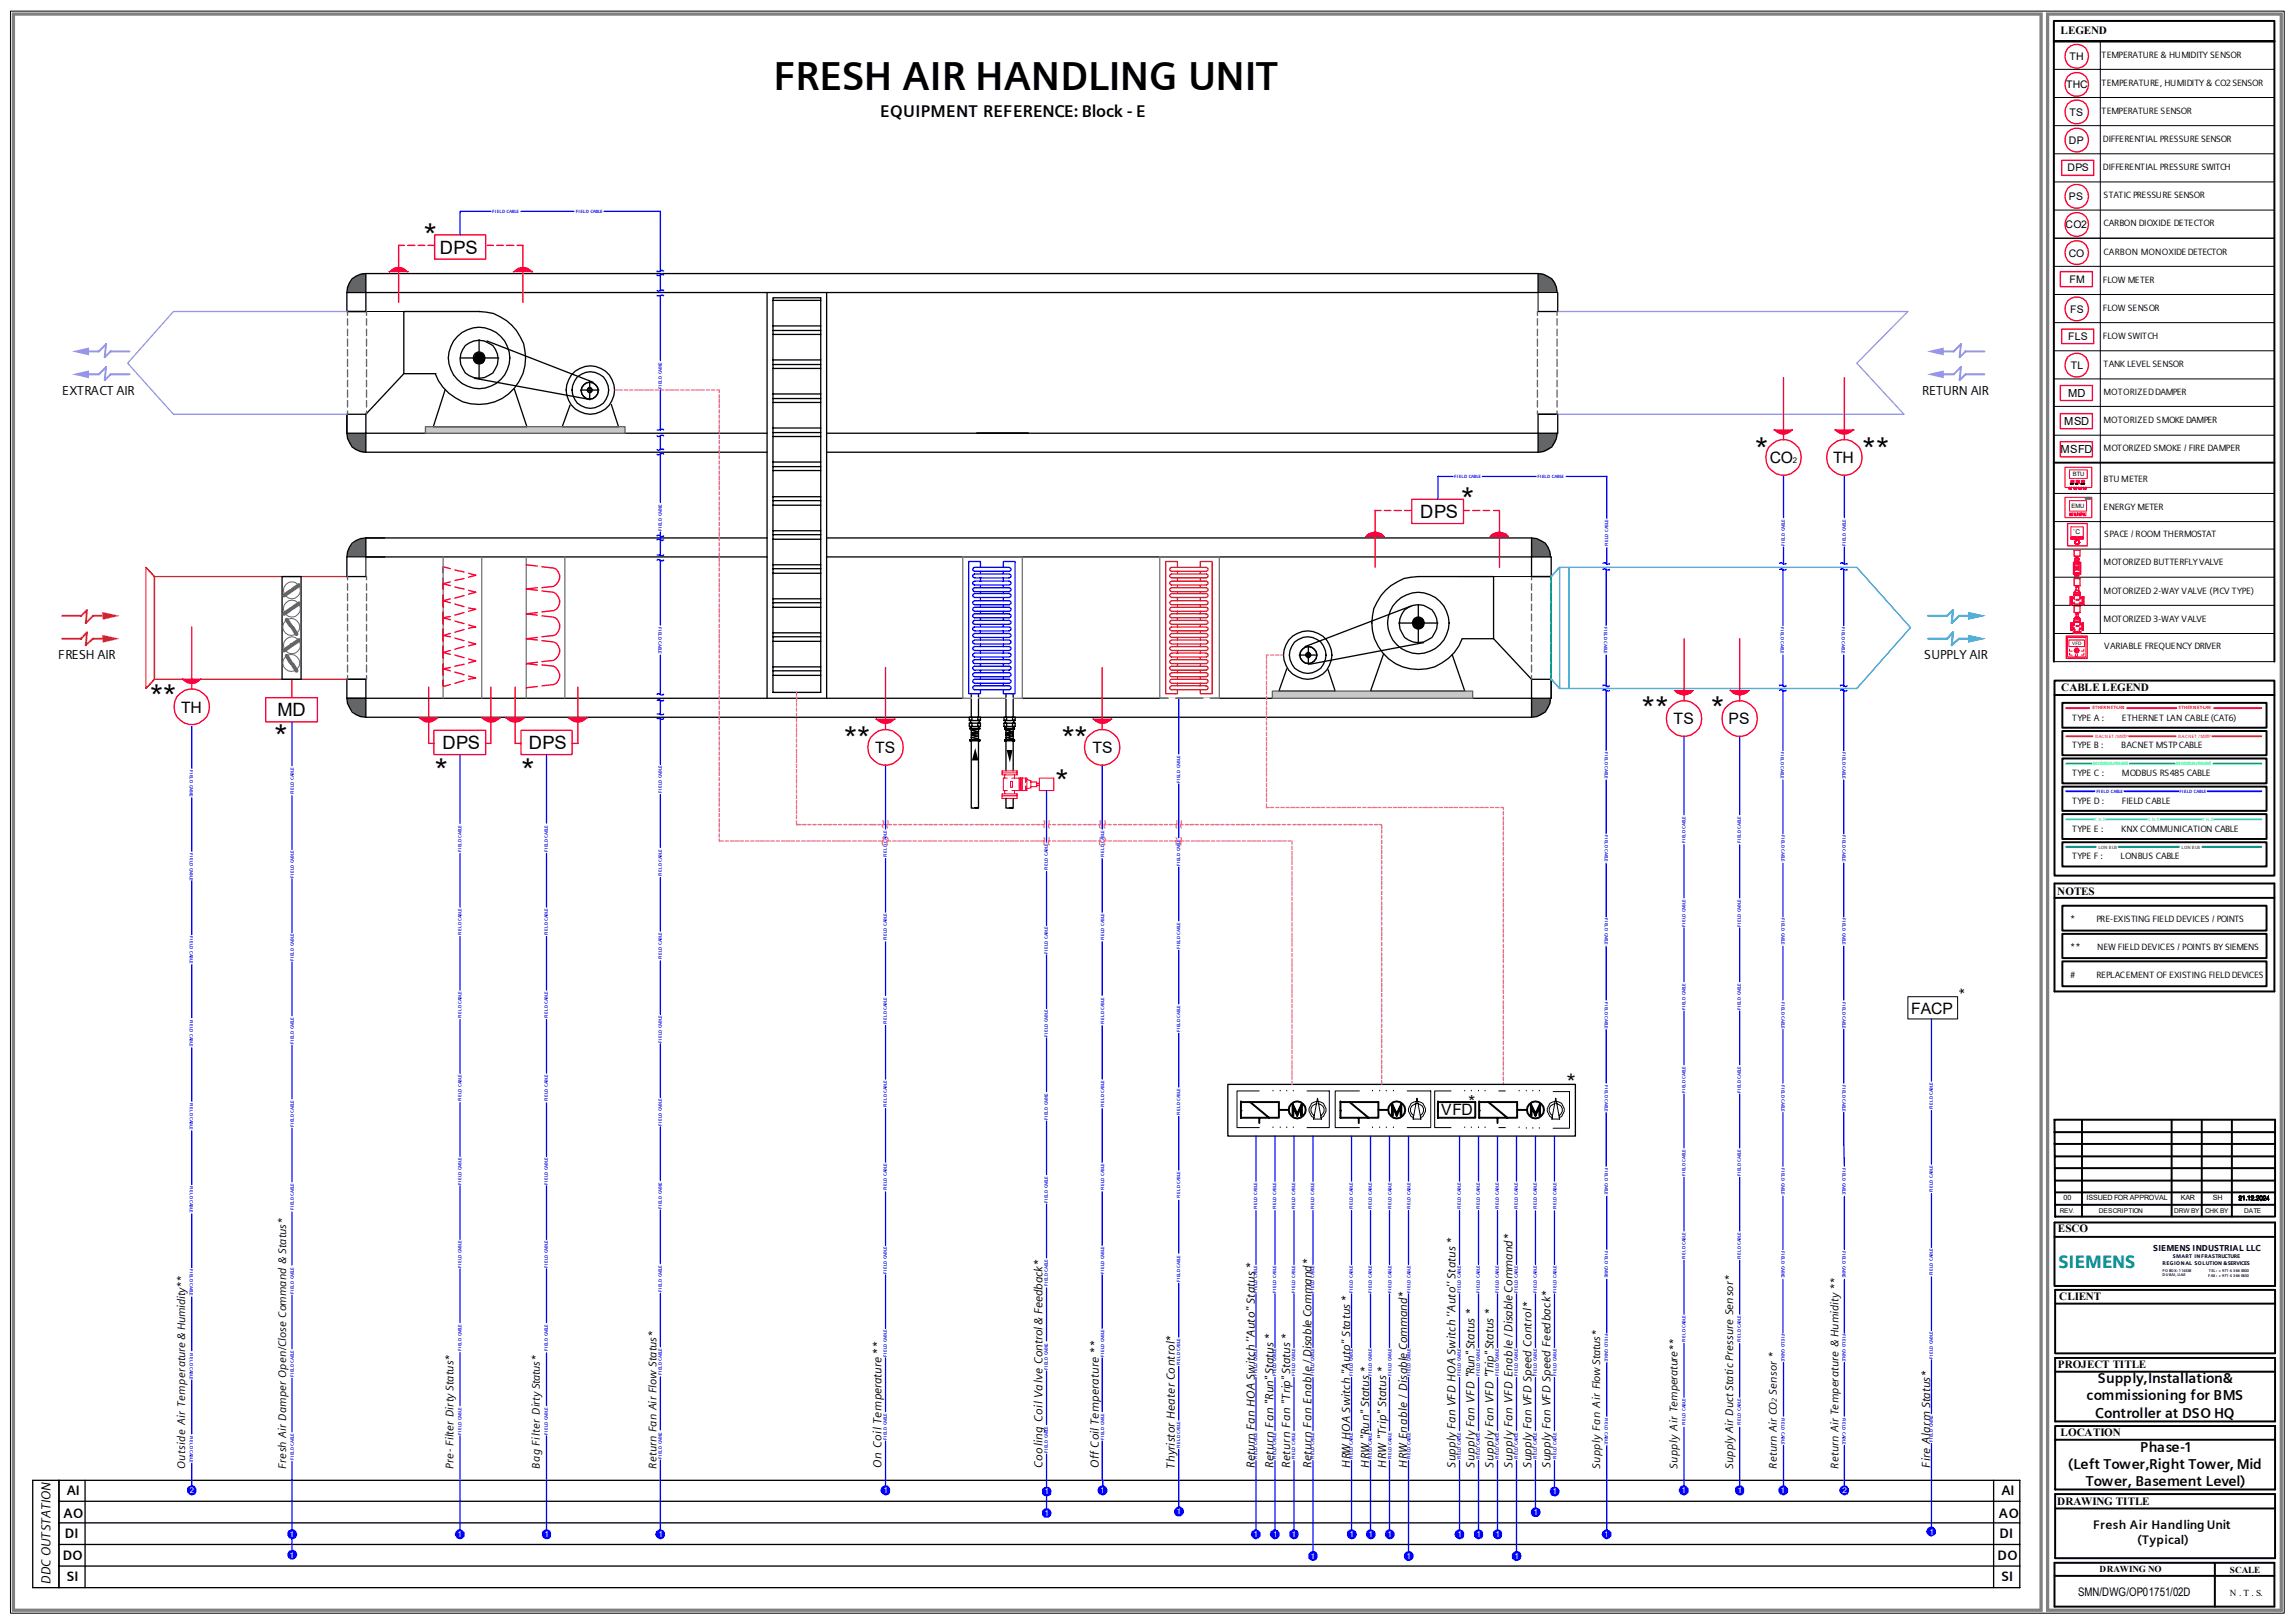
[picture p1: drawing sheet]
<svg xmlns="http://www.w3.org/2000/svg" width="297mm" height="210mm" viewBox="0 0 297 210" stroke-linecap="round" stroke-linejoin="round" font-family="sans-serif">
<defs><g id="words">
<text font-size="5.2" x="100.1" y="11.6">FRESH AIR HANDLING UNIT</text>
<g font-size="3.6">
<text x="54.6" y="31.6">*</text>
<text x="226.8" y="59.3">*</text>
<text x="240.7" y="59.3">**</text>
<text x="188.8" y="65.8">*</text>
<text x="19.2" y="91.3">**</text>
<text x="212.2" y="92.8">**</text>
<text x="221.1" y="92.8">*</text>
<text x="35.3" y="96.4">*</text>
<text x="56" y="100.8">*</text>
<text x="67.2" y="100.8">*</text>
<text x="109" y="96.6">**</text>
<text x="137.2" y="96.6">**</text>
<text x="136.3" y="102.2">*</text>
</g>
<text font-size="2.5" x="202.5" y="140.7">*</text>
<g font-size="2.4">
<text x="56.9" y="32.9">DPS</text>
<text x="183.7" y="67.1">DPS</text>
<text x="35.9" y="92.6">MD</text>
<text x="57.2" y="96.9">DPS</text>
<text x="68.4" y="96.9">DPS</text>
</g>
<text font-size="2.3" fill="#099" x="266.3" y="164">SIEMENS</text>
<text font-size="2.2" x="113.9" y="15.2">EQUIPMENT REFERENCE: Block - E</text>
<g font-size="2">
<text x="228.9" y="59.9">CO</text>
<text x="237.2" y="59.9">TH</text>
<text x="23.5" y="92.2">TH</text>
<text x="216.5" y="93.7">TS</text>
<text x="223.6" y="93.7">PS</text>
<text x="113.2" y="97.5">TS</text>
<text x="141.3" y="97.5">TS</text>
<text x="247.2" y="131.1">FACP</text>
<text x="186.4" y="144.3">VFD</text>
</g>
<g font-size="1.9">
<text x="189.8" y="143.1">*</text>
<text x="271.4" y="179">Supply,Installation&amp;</text>
<text x="269.9" y="181.2">commissioning for BMS</text>
<text x="271" y="183.4">Controller at DSO HQ</text>
<text x="267.5" y="190">(Left Tower,Right Tower, Mid</text>
<text x="276.9" y="187.8">Phase-1</text>
<text x="269.8" y="192.3">Tower, Basement Level)</text>
</g>
<g font-size="1.8">
<text x="254.8" y="128.8" transform="rotate(-90 254.8 128.8)">*</text>
<text x="8.2" y="196.3">AO</text>
<text x="8.6" y="193.5">AI</text>
<text x="258.6" y="196.3">AO</text>
<text x="258.9" y="193.5">AI</text>
<text x="8.1" y="201.8">DO</text>
<text x="8.4" y="199">DI</text>
<text x="258.4" y="201.8">DO</text>
<text x="258.7" y="199">DI</text>
<text x="8.6" y="204.6">SI</text>
<text x="258.9" y="204.6">SI</text>
</g>
<g font-size="1.7">
<text x="8" y="51.1">EXTRACT AIR</text>
<text x="248.7" y="51.1">RETURN AIR</text>
<text x="7.5" y="85.3">FRESH AIR</text>
<text x="248.9" y="85.3">SUPPLY AIR</text>
<text x="6.5" y="205" transform="rotate(-90 6.5 205)">DDC OUTSTATION</text>
</g>
<g font-size="1.6">
<text x="270.8" y="197.9">Fresh Air Handling Unit</text>
<text x="276.5" y="199.8">(Typical)</text>
</g>
<g font-size="1.5">
<text x="114" y="189.9" transform="rotate(-90 114 189.9)">On Coil Temperature **</text>
<text x="134.9" y="189.9" transform="rotate(-90 134.9 189.9)">Cooling Coil Valve Control &amp; Feedback*</text>
<text x="142.2" y="189.9" transform="rotate(-90 142.2 189.9)">Off Coil Temperature **</text>
<text x="152" y="190" transform="rotate(-90 152 190)">Thyristor Heater Control*</text>
<text x="162.3" y="189.9" transform="rotate(-90 162.3 189.9)">Return Fan HOA Switch ''Auto'' Status *</text>
<text x="164.8" y="189.9" transform="rotate(-90 164.8 189.9)">Return Fan &quot;Run&quot; Status *</text>
<text x="166.9" y="189.9" transform="rotate(-90 166.9 189.9)">Return Fan &quot;Trip&quot; Status *</text>
<text x="169.7" y="189.9" transform="rotate(-90 169.7 189.9)">Return Fan Enable / Disable Command*</text>
<text x="174.7" y="189.9" transform="rotate(-90 174.7 189.9)">HRW HOA Switch ''Auto'' Status *</text>
<text x="177.1" y="189.9" transform="rotate(-90 177.1 189.9)">HRW &quot;Run&quot; Status *</text>
<text x="179.3" y="189.9" transform="rotate(-90 179.3 189.9)">HRW &quot;Trip&quot; Status *</text>
<text x="182" y="189.9" transform="rotate(-90 182 189.9)">HRW Enable / Disable Command*</text>
<text x="188.3" y="189.9" transform="rotate(-90 188.3 189.9)">Supply Fan VFD HOA Switch ''Auto'' Status *</text>
<text x="190.8" y="189.9" transform="rotate(-90 190.8 189.9)">Supply Fan VFD &quot;Run&quot; Status *</text>
<text x="193.2" y="189.9" transform="rotate(-90 193.2 189.9)">Supply Fan VFD &quot;Trip&quot; Status *</text>
<text x="195.7" y="189.9" transform="rotate(-90 195.7 189.9)">Supply Fan VFD Enable / Disable Command*</text>
<text x="198.1" y="189.9" transform="rotate(-90 198.1 189.9)">Supply Fan VFD Speed Control*</text>
<text x="200.6" y="189.9" transform="rotate(-90 200.6 189.9)">Supply Fan VFD Speed Feedback*</text>
<text x="249.7" y="189.9" transform="rotate(-90 249.7 189.9)">Fire Alarm Status*</text>
<text x="268.8" y="206.4">SMN/DWG/OP01751/02D</text>
</g>
<g font-size="1.4">
<text x="266.5" y="4.4">LEGEND</text>
<text x="267.3" y="11.4">THC</text>
<text x="267.7" y="7.7">TH</text>
<text x="267.7" y="15">TS</text>
<text x="267.5" y="22.2">DPS</text>
<text x="267.6" y="18.6">DP</text>
<text x="267.2" y="29.5">CO2</text>
<text x="267.6" y="25.9">PS</text>
<text x="267.6" y="33.2">CO</text>
<text x="267.7" y="36.6">FM</text>
<text x="267.8" y="40.5">FS</text>
<text x="267.5" y="44">FLS</text>
<text x="267.9" y="47.8">TL</text>
<text x="267.5" y="51.4">MD</text>
<text x="266.5" y="58.6">MSFD</text>
<text x="267" y="55">MSD</text>
<text x="266.6" y="89.4">CABLE LEGEND</text>
<text x="266.1" y="115.7">NOTES</text>
<text x="266.2" y="159.4">ESCO</text>
<text x="266.4" y="168.2">CLIENT</text>
<text x="266.2" y="177">PROJECT TITLE</text>
<text x="266.5" y="185.8">LOCATION</text>
<text x="24" y="190.1" transform="rotate(-90 24 190.1)">Outside Air Temperature &amp; Humidity**</text>
<text x="37" y="190" transform="rotate(-90 37 190)">Fresh Air Damper Open/Close Command &amp; Status*</text>
<text x="58.7" y="190" transform="rotate(-90 58.7 190)">Pre- Filter Dirty Status*</text>
<text x="69.8" y="190" transform="rotate(-90 69.8 190)">Bag Filter Dirty Status*</text>
<text x="84.9" y="190" transform="rotate(-90 84.9 190)">Return Fan Air Flow Status*</text>
<text x="207" y="190" transform="rotate(-90 207 190)">Supply Fan Air Flow Status*</text>
<text x="217" y="190" transform="rotate(-90 217 190)">Supply Air Temperature**</text>
<text x="224.2" y="190" transform="rotate(-90 224.2 190)">Supply Air Duct Static Pressure Sensor*</text>
<text x="229.9" y="190" transform="rotate(-90 229.9 190)">Return Air CO Sensor *</text>
<text x="237.8" y="190" transform="rotate(-90 237.8 190)">Return Air Temperature &amp; Humidity **</text>
<text x="266.1" y="194.7">DRAWING TITLE</text>
</g>
<g font-size="1.2">
<text x="271.9" y="7.5">TEMPERATURE &amp; HUMIDITY SENSOR</text>
<text x="271.9" y="11.1">TEMPERATURE, HUMIDITY &amp; CO2 SENSOR</text>
<text x="271.9" y="14.7">TEMPERATURE SENSOR</text>
<text x="272" y="18.4">DIFFERENTIAL PRESSURE SENSOR</text>
<text x="272" y="22">DIFFERENTIAL PRESSURE SWITCH</text>
<text x="272.1" y="29.3">CARBON DIOXIDE DETECTOR</text>
<text x="272.1" y="25.7">STATIC PRESSURE SENSOR</text>
<text x="272.1" y="32.9">CARBON MONOXIDE DETECTOR</text>
<text x="272" y="36.6">FLOW METER</text>
<text x="272" y="40.2">FLOW SENSOR</text>
<text x="272" y="43.9">FLOW SWITCH</text>
<text x="272.1" y="47.5">TANK LEVEL SENSOR</text>
<text x="272.1" y="51.1">MOTORIZED DAMPER</text>
<text x="272.1" y="54.7">MOTORIZED SMOKE DAMPER</text>
<text x="272.1" y="58.3">MOTORIZED SMOKE / FIRE DAMPER</text>
<text x="272.1" y="62.3">BTU METER</text>
<text x="272.1" y="66">ENERGY METER</text>
<text x="272.2" y="69.5">SPACE / ROOM THERMOSTAT</text>
<text x="272.1" y="73.2">MOTORIZED BUTTERFLY VALVE</text>
<text x="272.1" y="76.9">MOTORIZED 2-WAY VALVE (PICV TYPE)</text>
<text x="272.1" y="80.4">MOTORIZED 3-WAY VALVE</text>
<text x="272.2" y="84">VARIABLE FREQUENCY DRIVER</text>
<text x="268.1" y="93.3">TYPE A :</text>
<text x="274.5" y="93.3">ETHERNET LAN CABLE (CAT6)</text>
<text x="268.1" y="96.8">TYPE B :</text>
<text x="268.1" y="100.4">TYPE C :</text>
<text x="274.4" y="96.8">BACNET MSTP CABLE</text>
<text x="274.5" y="100.4">MODBUS RS485 CABLE</text>
<text x="268.1" y="104">TYPE D :</text>
<text x="268.1" y="107.6">TYPE E :</text>
<text x="274.4" y="107.6">KNX COMMUNICATION CABLE</text>
<text x="274.5" y="104">FIELD CABLE</text>
<text x="268.1" y="111.2">TYPE F :</text>
<text x="274.3" y="111.2">LONBUS CABLE</text>
<text x="267.8" y="119.3">*</text>
<text x="271.2" y="119.3">PRE-EXISTING FIELD DEVICES / POINTS</text>
<text x="267.8" y="122.9">**</text>
<text x="271.3" y="122.9">NEW FIELD DEVICES / POINTS BY SIEMENS</text>
<text x="267.8" y="126.5">#</text>
<text x="271.2" y="126.5">REPLACEMENT OF EXISTING FIELD DEVICES</text>
<text x="271.6" y="203.4">DRAWING NO</text>
<text x="288.5" y="203.5">SCALE</text>
<text x="288.5" y="206.4">N . T . S.</text>
</g>
<text font-size="1.1" fill="#000028" x="278.6" y="161.9">SIEMENS INDUSTRIAL LLC</text>
<text font-size="1" x="231.9" y="59.9">2</text>
<g font-size="1" fill="#fff">
<text x="24.6" y="193.2">2</text>
<text x="114.3" y="193.2">1</text>
<text x="135.1" y="193.3">1</text>
<text x="135.1" y="196.1">1</text>
<text x="142.3" y="193.2">1</text>
<text x="152.2" y="195.9">1</text>
<text x="198.4" y="196">1</text>
<text x="200.8" y="193.3">1</text>
<text x="217.5" y="193.2">1</text>
<text x="224.8" y="193.2">1</text>
<text x="230.4" y="193.2">1</text>
<text x="238.3" y="193.2">2</text>
<text x="37.5" y="198.9">1</text>
<text x="37.5" y="201.5">1</text>
<text x="59.2" y="198.9">1</text>
<text x="70.4" y="198.9">1</text>
<text x="85.2" y="198.9">1</text>
<text x="162.1" y="198.9">1</text>
<text x="164.7" y="198.9">1</text>
<text x="167.1" y="198.9">1</text>
<text x="169.6" y="201.7">1</text>
<text x="174.6" y="198.9">1</text>
<text x="177" y="198.9">1</text>
<text x="179.5" y="198.9">1</text>
<text x="181.9" y="201.7">1</text>
<text x="188.6" y="198.9">1</text>
<text x="191" y="198.9">1</text>
<text x="193.5" y="198.9">1</text>
<text x="195.9" y="201.7">1</text>
<text x="207.5" y="198.9">1</text>
<text x="249.6" y="198.5">1</text>
</g>
<g font-size=".9">
<text x="267" y="155.2">00</text>
<text x="269.9" y="155.2">ISSUED FOR APPROVAL</text>
<text x="282.1" y="155.3">KAR</text>
<text x="286.3" y="155.3">SH</text>
<text x="229.9" y="181.4" transform="rotate(-90 229.9 181.4)">2</text>
</g>
<g font-size=".8">
<text x="268" y="65.8">EMU</text>
<text x="268.1" y="61.6">BTU</text>
<text x="268.1" y="69.1">˚C</text>
<text x="266.4" y="157">REV.</text>
<text x="271.5" y="156.9">DESCRIPTION</text>
<text x="281.3" y="156.9">DRW BY</text>
<text x="285.2" y="156.9">CHK BY</text>
<text x="290.3" y="156.9">DATE</text>
</g>
<g font-size=".7" fill="#000028">
<text x="279.7" y="163.7">REGIONAL SOLUTION &amp; SERVICES</text>
<text x="281.1" y="162.8">SMART INFRASTRUCTURE</text>
</g>
<g font-size=".6" fill="#00f">
<text x="63.7" y="27.6">FIELD CABLE</text>
<text x="74.5" y="27.6">FIELD CABLE</text>
<text x="85.6" y="50.3" transform="rotate(-90 85.6 50.3)">FIELD CABLE</text>
<text x="188.1" y="61.8">FIELD CABLE</text>
<text x="198.9" y="61.8">FIELD CABLE</text>
<text x="85.6" y="68.7" transform="rotate(-90 85.6 68.7)">FIELD CABLE</text>
<text x="208" y="70.7" transform="rotate(-90 208 70.7)">FIELD CABLE</text>
<text x="230.9" y="70.6" transform="rotate(-90 230.9 70.6)">FIELD CABLE</text>
<text x="238.8" y="70.6" transform="rotate(-90 238.8 70.6)">FIELD CABLE</text>
<text x="85.2" y="81.1" transform="rotate(90 85.2 81.1)">FIELD CABLE</text>
<text x="207.5" y="81.1" transform="rotate(90 207.5 81.1)">FIELD CABLE</text>
<text x="230.4" y="81.1" transform="rotate(90 230.4 81.1)">FIELD CABLE</text>
<text x="238.3" y="81.1" transform="rotate(90 238.3 81.1)">FIELD CABLE</text>
<text x="24.6" y="99.7" transform="rotate(90 24.6 99.7)">FIELD CABLE</text>
<text x="152.7" y="101.3" transform="rotate(-90 152.7 101.3)">FIELD CABLE</text>
<text x="207.6" y="97.3" transform="rotate(90 207.6 97.3)">FIELD CABLE</text>
<text x="230.4" y="97.3" transform="rotate(90 230.4 97.3)">FIELD CABLE</text>
<text x="238.3" y="97.3" transform="rotate(90 238.3 97.3)">FIELD CABLE</text>
<text x="38" y="102.8" transform="rotate(-90 38 102.8)">FIELD CABLE</text>
<text x="85.6" y="102.5" transform="rotate(-90 85.6 102.5)">FIELD CABLE</text>
<text x="271.2" y="102.6">FIELD CABLE</text>
<text x="281.9" y="102.6">FIELD CABLE</text>
<text x="24.6" y="110.4" transform="rotate(90 24.6 110.4)">FIELD CABLE</text>
<text x="38" y="113.5" transform="rotate(-90 38 113.5)">FIELD CABLE</text>
<text x="59.7" y="110.2" transform="rotate(-90 59.7 110.2)">FIELD CABLE</text>
<text x="70.9" y="110.2" transform="rotate(-90 70.9 110.2)">FIELD CABLE</text>
<text x="85.6" y="113.4" transform="rotate(-90 85.6 113.4)">FIELD CABLE</text>
<text x="114.7" y="110.9" transform="rotate(-90 114.7 110.9)">FIELD CABLE</text>
<text x="135.6" y="112.6" transform="rotate(-90 135.6 112.6)">FIELD CABLE</text>
<text x="142.8" y="110.9" transform="rotate(-90 142.8 110.9)">FIELD CABLE</text>
<text x="152.7" y="112" transform="rotate(-90 152.7 112)">FIELD CABLE</text>
<text x="207.6" y="108" transform="rotate(90 207.6 108)">FIELD CABLE</text>
<text x="218" y="109.1" transform="rotate(-90 218 109.1)">FIELD CABLE</text>
<text x="225.2" y="109.1" transform="rotate(-90 225.2 109.1)">FIELD CABLE</text>
<text x="230.5" y="108" transform="rotate(90 230.5 108)">FIELD CABLE</text>
<text x="238.3" y="108" transform="rotate(90 238.3 108)">FIELD CABLE</text>
<text x="207.6" y="118.8" transform="rotate(90 207.6 118.8)">FIELD CABLE</text>
<text x="218" y="119.9" transform="rotate(-90 218 119.9)">FIELD CABLE</text>
<text x="225.2" y="119.9" transform="rotate(-90 225.2 119.9)">FIELD CABLE</text>
<text x="230.5" y="118.8" transform="rotate(90 230.5 118.8)">FIELD CABLE</text>
<text x="238.3" y="118.8" transform="rotate(90 238.3 118.8)">FIELD CABLE</text>
<text x="24.6" y="121.2" transform="rotate(90 24.6 121.2)">FIELD CABLE</text>
<text x="38" y="124.3" transform="rotate(-90 38 124.3)">FIELD CABLE</text>
<text x="59.7" y="121" transform="rotate(-90 59.7 121)">FIELD CABLE</text>
<text x="70.9" y="121" transform="rotate(-90 70.9 121)">FIELD CABLE</text>
<text x="85.6" y="124.1" transform="rotate(-90 85.6 124.1)">FIELD CABLE</text>
<text x="114.7" y="121.7" transform="rotate(-90 114.7 121.7)">FIELD CABLE</text>
<text x="135.6" y="123.4" transform="rotate(-90 135.6 123.4)">FIELD CABLE</text>
<text x="142.8" y="121.7" transform="rotate(-90 142.8 121.7)">FIELD CABLE</text>
<text x="152.7" y="122.8" transform="rotate(-90 152.7 122.8)">FIELD CABLE</text>
<text x="24.6" y="131.9" transform="rotate(90 24.6 131.9)">FIELD CABLE</text>
<text x="59.7" y="131.7" transform="rotate(-90 59.7 131.7)">FIELD CABLE</text>
<text x="70.9" y="131.7" transform="rotate(-90 70.9 131.7)">FIELD CABLE</text>
<text x="207.6" y="129.6" transform="rotate(90 207.6 129.6)">FIELD CABLE</text>
<text x="218" y="130.6" transform="rotate(-90 218 130.6)">FIELD CABLE</text>
<text x="225.2" y="130.6" transform="rotate(-90 225.2 130.6)">FIELD CABLE</text>
<text x="230.5" y="129.6" transform="rotate(90 230.5 129.6)">FIELD CABLE</text>
<text x="238.3" y="129.6" transform="rotate(90 238.3 129.6)">FIELD CABLE</text>
<text x="38" y="135" transform="rotate(-90 38 135)">FIELD CABLE</text>
<text x="85.6" y="134.9" transform="rotate(-90 85.6 134.9)">FIELD CABLE</text>
<text x="114.7" y="132.5" transform="rotate(-90 114.7 132.5)">FIELD CABLE</text>
<text x="135.6" y="134.1" transform="rotate(-90 135.6 134.1)">FIELD CABLE</text>
<text x="142.8" y="132.5" transform="rotate(-90 142.8 132.5)">FIELD CABLE</text>
<text x="152.7" y="133.5" transform="rotate(-90 152.7 133.5)">FIELD CABLE</text>
<text x="24.6" y="142.7" transform="rotate(90 24.6 142.7)">FIELD CABLE</text>
<text x="59.7" y="142.5" transform="rotate(-90 59.7 142.5)">FIELD CABLE</text>
<text x="70.9" y="142.5" transform="rotate(-90 70.9 142.5)">FIELD CABLE</text>
<text x="114.7" y="143.3" transform="rotate(-90 114.7 143.3)">FIELD CABLE</text>
<text x="142.8" y="143.3" transform="rotate(-90 142.8 143.3)">FIELD CABLE</text>
<text x="207.6" y="140.4" transform="rotate(90 207.6 140.4)">FIELD CABLE</text>
<text x="218" y="141.4" transform="rotate(-90 218 141.4)">FIELD CABLE</text>
<text x="225.2" y="141.4" transform="rotate(-90 225.2 141.4)">FIELD CABLE</text>
<text x="230.5" y="140.4" transform="rotate(90 230.5 140.4)">FIELD CABLE</text>
<text x="238.3" y="140.4" transform="rotate(90 238.3 140.4)">FIELD CABLE</text>
<text x="250" y="143.5" transform="rotate(-90 250 143.5)">FIELD CABLE</text>
<text x="38" y="145.8" transform="rotate(-90 38 145.8)">FIELD CABLE</text>
<text x="85.6" y="145.6" transform="rotate(-90 85.6 145.6)">FIELD CABLE</text>
<text x="135.6" y="144.9" transform="rotate(-90 135.6 144.9)">FIELD CABLE</text>
<text x="152.7" y="144.3" transform="rotate(-90 152.7 144.3)">FIELD CABLE</text>
<text x="24.6" y="153.4" transform="rotate(90 24.6 153.4)">FIELD CABLE</text>
<text x="59.7" y="153.2" transform="rotate(-90 59.7 153.2)">FIELD CABLE</text>
<text x="70.9" y="153.2" transform="rotate(-90 70.9 153.2)">FIELD CABLE</text>
<text x="114.7" y="154" transform="rotate(-90 114.7 154)">FIELD CABLE</text>
<text x="135.6" y="155.6" transform="rotate(-90 135.6 155.6)">FIELD CABLE</text>
<text x="142.8" y="154" transform="rotate(-90 142.8 154)">FIELD CABLE</text>
<text x="152.7" y="155" transform="rotate(-90 152.7 155)">FIELD CABLE</text>
<text x="207.6" y="151.1" transform="rotate(90 207.6 151.1)">FIELD CABLE</text>
<text x="218" y="152.1" transform="rotate(-90 218 152.1)">FIELD CABLE</text>
<text x="225.2" y="152.1" transform="rotate(-90 225.2 152.1)">FIELD CABLE</text>
<text x="230.5" y="151.1" transform="rotate(90 230.5 151.1)">FIELD CABLE</text>
<text x="238.3" y="151.1" transform="rotate(90 238.3 151.1)">FIELD CABLE</text>
<text x="250" y="154.3" transform="rotate(-90 250 154.3)">FIELD CABLE</text>
<text x="38" y="156.5" transform="rotate(-90 38 156.5)">FIELD CABLE</text>
<text x="85.6" y="156.4" transform="rotate(-90 85.6 156.4)">FIELD CABLE</text>
<text x="162.6" y="156.5" transform="rotate(-90 162.6 156.5)">FIELD CABLE</text>
<text x="165.1" y="156.5" transform="rotate(-90 165.1 156.5)">FIELD CABLE</text>
<text x="167.6" y="156.5" transform="rotate(-90 167.6 156.5)">FIELD CABLE</text>
<text x="170" y="156.5" transform="rotate(-90 170 156.5)">FIELD CABLE</text>
<text x="175" y="156.5" transform="rotate(-90 175 156.5)">FIELD CABLE</text>
<text x="177.5" y="156.5" transform="rotate(-90 177.5 156.5)">FIELD CABLE</text>
<text x="180" y="156.5" transform="rotate(-90 180 156.5)">FIELD CABLE</text>
<text x="182.5" y="156.5" transform="rotate(-90 182.5 156.5)">FIELD CABLE</text>
<text x="189" y="156.5" transform="rotate(-90 189 156.5)">FIELD CABLE</text>
<text x="191.4" y="156.5" transform="rotate(-90 191.4 156.5)">FIELD CABLE</text>
<text x="193.9" y="156.5" transform="rotate(-90 193.9 156.5)">FIELD CABLE</text>
<text x="196.3" y="156.5" transform="rotate(-90 196.3 156.5)">FIELD CABLE</text>
<text x="198.8" y="156.5" transform="rotate(-90 198.8 156.5)">FIELD CABLE</text>
<text x="201.3" y="156.5" transform="rotate(-90 201.3 156.5)">FIELD CABLE</text>
<text x="207.6" y="161.9" transform="rotate(90 207.6 161.9)">FIELD CABLE</text>
<text x="230.5" y="161.9" transform="rotate(90 230.5 161.9)">FIELD CABLE</text>
<text x="238.3" y="161.9" transform="rotate(90 238.3 161.9)">FIELD CABLE</text>
<text x="24.6" y="164.2" transform="rotate(90 24.6 164.2)">FIELD CABLE</text>
<text x="38" y="167.4" transform="rotate(-90 38 167.4)">FIELD CABLE</text>
<text x="59.7" y="164" transform="rotate(-90 59.7 164)">FIELD CABLE</text>
<text x="70.9" y="164" transform="rotate(-90 70.9 164)">FIELD CABLE</text>
<text x="85.6" y="167.1" transform="rotate(-90 85.6 167.1)">FIELD CABLE</text>
<text x="114.7" y="164.8" transform="rotate(-90 114.7 164.8)">FIELD CABLE</text>
<text x="135.6" y="166.4" transform="rotate(-90 135.6 166.4)">FIELD CABLE</text>
<text x="142.8" y="164.8" transform="rotate(-90 142.8 164.8)">FIELD CABLE</text>
<text x="152.7" y="165.9" transform="rotate(-90 152.7 165.9)">FIELD CABLE</text>
<text x="162.6" y="167.2" transform="rotate(-90 162.6 167.2)">FIELD CABLE</text>
<text x="165.1" y="167.2" transform="rotate(-90 165.1 167.2)">FIELD CABLE</text>
<text x="167.6" y="167.2" transform="rotate(-90 167.6 167.2)">FIELD CABLE</text>
<text x="170" y="167.2" transform="rotate(-90 170 167.2)">FIELD CABLE</text>
<text x="175" y="167.2" transform="rotate(-90 175 167.2)">FIELD CABLE</text>
<text x="177.5" y="167.2" transform="rotate(-90 177.5 167.2)">FIELD CABLE</text>
<text x="180" y="167.2" transform="rotate(-90 180 167.2)">FIELD CABLE</text>
<text x="182.5" y="167.2" transform="rotate(-90 182.5 167.2)">FIELD CABLE</text>
<text x="189" y="167.2" transform="rotate(-90 189 167.2)">FIELD CABLE</text>
<text x="191.4" y="167.2" transform="rotate(-90 191.4 167.2)">FIELD CABLE</text>
<text x="193.9" y="167.2" transform="rotate(-90 193.9 167.2)">FIELD CABLE</text>
<text x="196.3" y="167.2" transform="rotate(-90 196.3 167.2)">FIELD CABLE</text>
<text x="198.8" y="167.2" transform="rotate(-90 198.8 167.2)">FIELD CABLE</text>
<text x="201.3" y="167.2" transform="rotate(-90 201.3 167.2)">FIELD CABLE</text>
<text x="218" y="162.9" transform="rotate(-90 218 162.9)">FIELD CABLE</text>
<text x="225.2" y="162.9" transform="rotate(-90 225.2 162.9)">FIELD CABLE</text>
<text x="250" y="165" transform="rotate(-90 250 165)">FIELD CABLE</text>
<text x="207.6" y="172.6" transform="rotate(90 207.6 172.6)">FIELD CABLE</text>
<text x="218" y="173.7" transform="rotate(-90 218 173.7)">FIELD CABLE</text>
<text x="225.2" y="173.7" transform="rotate(-90 225.2 173.7)">FIELD CABLE</text>
<text x="230.5" y="172.6" transform="rotate(90 230.5 172.6)">FIELD CABLE</text>
<text x="238.3" y="172.6" transform="rotate(90 238.3 172.6)">FIELD CABLE</text>
<text x="24.6" y="175" transform="rotate(90 24.6 175)">FIELD CABLE</text>
<text x="38" y="178.1" transform="rotate(-90 38 178.1)">FIELD CABLE</text>
<text x="59.7" y="174.8" transform="rotate(-90 59.7 174.8)">FIELD CABLE</text>
<text x="70.9" y="174.8" transform="rotate(-90 70.9 174.8)">FIELD CABLE</text>
<text x="85.6" y="177.9" transform="rotate(-90 85.6 177.9)">FIELD CABLE</text>
<text x="114.7" y="175.5" transform="rotate(-90 114.7 175.5)">FIELD CABLE</text>
<text x="135.6" y="177.2" transform="rotate(-90 135.6 177.2)">FIELD CABLE</text>
<text x="142.8" y="175.5" transform="rotate(-90 142.8 175.5)">FIELD CABLE</text>
<text x="152.7" y="176.6" transform="rotate(-90 152.7 176.6)">FIELD CABLE</text>
<text x="162.6" y="178" transform="rotate(-90 162.6 178)">FIELD CABLE</text>
<text x="165.1" y="178" transform="rotate(-90 165.1 178)">FIELD CABLE</text>
<text x="167.6" y="178" transform="rotate(-90 167.6 178)">FIELD CABLE</text>
<text x="170" y="178" transform="rotate(-90 170 178)">FIELD CABLE</text>
<text x="175" y="178" transform="rotate(-90 175 178)">FIELD CABLE</text>
<text x="177.5" y="178" transform="rotate(-90 177.5 178)">FIELD CABLE</text>
<text x="180" y="178" transform="rotate(-90 180 178)">FIELD CABLE</text>
<text x="182.5" y="178" transform="rotate(-90 182.5 178)">FIELD CABLE</text>
<text x="189" y="178" transform="rotate(-90 189 178)">FIELD CABLE</text>
<text x="191.4" y="178" transform="rotate(-90 191.4 178)">FIELD CABLE</text>
<text x="193.9" y="178" transform="rotate(-90 193.9 178)">FIELD CABLE</text>
<text x="196.3" y="178" transform="rotate(-90 196.3 178)">FIELD CABLE</text>
<text x="198.8" y="178" transform="rotate(-90 198.8 178)">FIELD CABLE</text>
<text x="201.3" y="178" transform="rotate(-90 201.3 178)">FIELD CABLE</text>
<text x="250" y="175.8" transform="rotate(-90 250 175.8)">FIELD CABLE</text>
<text x="24.6" y="185.8" transform="rotate(90 24.6 185.8)">FIELD CABLE</text>
<text x="59.7" y="185.6" transform="rotate(-90 59.7 185.6)">FIELD CABLE</text>
<text x="70.9" y="185.6" transform="rotate(-90 70.9 185.6)">FIELD CABLE</text>
<text x="207.6" y="183.4" transform="rotate(90 207.6 183.4)">FIELD CABLE</text>
<text x="218" y="184.4" transform="rotate(-90 218 184.4)">FIELD CABLE</text>
<text x="225.2" y="184.4" transform="rotate(-90 225.2 184.4)">FIELD CABLE</text>
<text x="230.5" y="183.4" transform="rotate(90 230.5 183.4)">FIELD CABLE</text>
<text x="238.3" y="183.4" transform="rotate(90 238.3 183.4)">FIELD CABLE</text>
<text x="38" y="188.9" transform="rotate(-90 38 188.9)">FIELD CABLE</text>
<text x="85.6" y="188.7" transform="rotate(-90 85.6 188.7)">FIELD CABLE</text>
<text x="114.7" y="186.3" transform="rotate(-90 114.7 186.3)">FIELD CABLE</text>
<text x="135.6" y="188" transform="rotate(-90 135.6 188)">FIELD CABLE</text>
<text x="142.8" y="186.3" transform="rotate(-90 142.8 186.3)">FIELD CABLE</text>
<text x="152.7" y="187.4" transform="rotate(-90 152.7 187.4)">FIELD CABLE</text>
<text x="162.6" y="188.8" transform="rotate(-90 162.6 188.8)">FIELD CABLE</text>
<text x="165.1" y="188.8" transform="rotate(-90 165.1 188.8)">FIELD CABLE</text>
<text x="167.6" y="188.8" transform="rotate(-90 167.6 188.8)">FIELD CABLE</text>
<text x="170" y="188.8" transform="rotate(-90 170 188.8)">FIELD CABLE</text>
<text x="175" y="188.8" transform="rotate(-90 175 188.8)">FIELD CABLE</text>
<text x="177.5" y="188.8" transform="rotate(-90 177.5 188.8)">FIELD CABLE</text>
<text x="180" y="188.8" transform="rotate(-90 180 188.8)">FIELD CABLE</text>
<text x="182.5" y="188.8" transform="rotate(-90 182.5 188.8)">FIELD CABLE</text>
<text x="189" y="188.8" transform="rotate(-90 189 188.8)">FIELD CABLE</text>
<text x="191.4" y="188.8" transform="rotate(-90 191.4 188.8)">FIELD CABLE</text>
<text x="193.9" y="188.8" transform="rotate(-90 193.9 188.8)">FIELD CABLE</text>
<text x="196.3" y="188.8" transform="rotate(-90 196.3 188.8)">FIELD CABLE</text>
<text x="198.8" y="188.8" transform="rotate(-90 198.8 188.8)">FIELD CABLE</text>
<text x="201.3" y="188.8" transform="rotate(-90 201.3 188.8)">FIELD CABLE</text>
<text x="250" y="186.5" transform="rotate(-90 250 186.5)">FIELD CABLE</text>
</g>
<text font-size=".6" x="268.1" y="83.4">VFD</text>
<g font-size=".6" fill="#f00">
<text x="270.7" y="91.8">ETHERNET-LAN</text>
<text x="281.9" y="91.8">ETHERNET-LAN</text>
</g>
<g font-size=".6" fill="#f26722">
<text x="271" y="95.4">BACNET / MSTP</text>
<text x="281.8" y="95.4">BACNET / MSTP</text>
</g>
<g font-size=".6" fill="#0f0">
<text x="270.8" y="99">MODBUS / RS485</text>
<text x="281.5" y="99">MODBUS / RS485</text>
</g>
<g font-size=".6" fill="#0ff">
<text x="270.8" y="106.2">K N X</text>
<text x="277.8" y="106.2">K N X</text>
<text x="284.8" y="106.2">K N X</text>
</g>
<g font-size=".6" fill="#139b48">
<text x="271.4" y="109.8">LON BUS</text>
<text x="282.2" y="109.8">LON BUS</text>
</g>
<g font-size=".5" fill="#000028">
<text x="279.7" y="164.6">PO BOX: 116338</text>
<text x="279.7" y="165.1">DUBAI, U.A.E</text>
<text x="285.7" y="165.2">FAX: + 971 4 366 0630</text>
<text x="285.7" y="164.6">TEL: + 971 4 366 0000</text>
</g>
</g></defs>
<path d="M265.7 5.3v-2.6h28.5v2.6M265.8 202.2h28.4M265.8 207.9h28.4" fill="none" stroke="#000" stroke-width=".25"/>
<path d="M265.1 2h29.8v206.1h-29.8zM264.7 1.6v206.9h30.6v-206.9z" fill="#808080"/>
<g fill="none" stroke="#000" stroke-width=".25">
<path d="M265.7 5.3h28.5M265.8 114.3h28.4v14h-28.4zM265.8 116.2h28.4M265.8 144.9h28.5v12.5h-28.4zM265.8 146.5h28.5M265.8 148h28.5M265.9 149.6h28.4M265.9 151.1h28.4M265.9 152.7h28.4M265.9 154.3h28.4M265.9 155.9h28.4M269.3 144.9v12.5"/>
<path d="M284.8 144.9v12.5M265.8 160h28.5M265.8 166.4v-8.2h28.5v8.2h-28.4M265.9 175.7h28.4v8.2h-28.4zM265.9 177.5h28.4M265.9 175.1h28.4M265.9 168.7h28.4M265.9 175v-8.1h28.4v8.1M265.9 193.3h28.4v8.3h-28.4zM265.9 195.2h28.4M265.8 202.2v5.7M286.5 202.2v5.7"/>
<path d="M294.2 202.2v5.7"/>
</g>
<path d="M1.9 2h261.9v206.1h-261.9zM1.5 1.6v206.9h262.7v-206.9z" fill="#808080"/>
<g fill="none" stroke="#000" stroke-width=".25">
<path d="M265.7 5.3h28.5M265.7 59.9h28.5M265.7 85.6v-80.3h28.5v80.3M265.8 89.9h28.4M266.8 90.9h26.4v3.2h-26.4zM266.8 94.6h26.4v3.1h-26.4zM266.8 98.1h26.4v3.2h-26.4zM266.8 101.8h26.4v3.1h-26.4zM266.8 105.3h26.4v3.2h-26.4zM266.8 109h26.4v3.1h-26.4zM266.8 117.2h26.4v3.2h-26.4zM266.8 120.8h26.4v3.2h-26.4z"/>
<path d="M266.8 124.4h26.4v3.2h-26.4zM265.8 203.9h28.4"/>
</g>
<g fill="none" stroke="#000" stroke-width=".13">
<path d="M265.7 16.3h28.5M265.7 19.9h28.5M265.7 9h28.5M271.7 5.3v76.7M265.7 30.8h28.5M265.7 41.7h28.5M265.7 45.4h28.5M265.7 56.3h28.5M265.7 49h28.5M265.7 52.6h28.5M265.7 71h28.5M265.7 74.7h28.5"/>
<path d="M265.7 63.8h28.5M265.7 67.5h28.5M265.7 82h28.5"/>
</g>
<g fill="none" stroke="#f00" stroke-width=".17">
<path d="M266.7 20.7h4.1v2h-4.1zM266.5 49.9h4.2v1.9h-4.2zM266.5 53.5h4.2v2h-4.2zM266.5 57.1h4.2v2h-4.2zM266.7 42.6h4.1v1.8h-4.1z"/>
<circle cx="268.6" cy="14.5" r="1.54"/>
<circle cx="268.6" cy="18.1" r="1.54"/>
<circle cx="268.6" cy="7.3" r="1.54"/>
<circle cx="268.6" cy="40" r="1.54"/>
</g>
<path d="M267.3 91.6h3M275.2 91.6h6.3M286.4 91.6h6.1" fill="none" stroke="#f00" stroke-width=".25"/>
<path d="M267.3 95.2h3.4M275.4 95.2h6M286.2 95.2h6.3" fill="none" stroke="#f26722" stroke-width=".25"/>
<path d="M267.3 98.8h3.3M275.5 98.8h5.8M286.3 98.8h6.2" fill="none" stroke="#0f0" stroke-width=".25"/>
<path d="M267.3 102.4h3.6M274.8 102.4h7M285.6 102.4h6.9" fill="none" stroke="#00f" stroke-width=".25"/>
<path d="M267.3 106h3.5M272.5 106h5.2M279.5 106h5.2M286.4 106h6.1" fill="none" stroke="#0ff" stroke-width=".25"/>
<path d="M267.3 109.6h3.8M274.1 109.6h7.8M284.9 109.6h7.6" fill="none" stroke="#139b48" stroke-width=".25"/>
<path d="M267.1 60.5h3.5v2.6h-3.5z" fill="none" stroke="#f00" stroke-width=".13"/>
<path d="M268.6 62.1v.1h.4v-.1zM268.7 62.2l.2 .1-.2 .1h.3v-.2zM268.6 62.2v.2h.1v-.2zM268.6 62.4v.2h.4v-.2z" fill="#f00"/>
<path d="M267.7 60.8h2.3v1.1h-2.3z" fill="none" stroke="#f00" stroke-width=".13"/>
<path d="M267.9 62.1v.1h.4v-.1zM268.1 62.2l.2 .2v-.2zM267.9 62.2v.2h.2v-.2zM267.9 62.4v.2h.4v-.2z" fill="#f00"/>
<path d="M267.9 62.1h.4v.5h-.4zM268.1 62.2l.1 .2h-.1zM268.6 62.1h.4v.5h-.4z" fill="none" stroke="#f00" stroke-width=".13"/>
<g fill="#000" stroke="#000" stroke-width=".13">
<path d="M267.8 62.6h.4v.1h-.4z" fill-rule="evenodd"/>
<path d="M268.5 62.6h.3v.1h-.3z" fill-rule="evenodd"/>
</g>
<g fill="#f00">
<path d="M269.2 62.1h.5v.1h-.5z"/>
<path d="M269.2 62.4h.5v.2h-.5z"/>
<path d="M269.5 62.2v.1h.2v-.1zM269.2 62.2v.1h.2v-.1z"/>
<path d="M269.6 62.3l.1 .1zM269.2 62.3v.1h.2v-.1z"/>
</g>
<g fill="#f00">
<path d="M269.5 62.2h.2z"/>
<path d="M269.2 62.2h.2z"/>
<path d="M269.2 62.2h.3z"/>
<path d="M269.5 62.3h.2z"/>
<path d="M269.2 62.3h.2z"/>
<path d="M269.6 62.3h.1z"/>
<path d="M269.6 62.4h.1z"/>
<path d="M269.2 62.4h.2z"/>
<path d="M269.5 62.4h.2z"/>
<path d="M269.2 62.4h.3z"/>
</g>
<g fill="none" stroke="#f00" stroke-width=".13">
<path d="M267.1 64.3h3.5v2.7h-3.5zM267.6 63.2h.4h-.3v.1M267.6 63.2h.4zM267.7 64.8h2.2v1.3h-2.2zM267.7 63.1h.3h-.4v.1M267.7 63v.2M267.7 63.3h.3zM267.8 63.1v.1M267.9 63.1v.1M268 63.2v.1M268 63v.2M268.1 66.3v.4h-.4"/>
<path d="M268.3 63.2h.3zM268.3 63.3h.3zM268.3 63.2v.1M268.3 63v.2M268.4 63.1v.1M268.5 63.1v.1M268.6 63.1h-.3h.3v.1M268.6 63v.2M268.6 63.2h-.3h.3v.1M268.7 62.2l.2 .1-.2 .1zM268.7 66.3v.4h-.4M268.9 63.1h.3z"/>
<path d="M268.9 63.2h.3zM268.9 63.3h.3zM268.9 63.2v.1M268.9 63v.2M269 63.1v.1M269.1 63.1v.1M269.2 63.1v.1M269.2 62.1h.5v.5h-.5zM269.2 66.3v.4h-.3M269.2 63.2v.1M269.2 63v.2M269.4 62.2l.2 .2h-.2z"/>
<path d="M269.5 63.1h.3zM269.5 63.2h.3zM269.5 63.3h.3zM269.5 63.2v.1M269.5 63v.2M269.6 63.1v.1M269.7 63.1v.1M269.8 66.3v.4h-.3M269.8 63.2v.1M269.8 63v.2"/>
</g>
<path d="M269.2 62.6h.5v.1h-.5z" fill-rule="evenodd" fill="#000" stroke="#000" stroke-width=".13"/>
<g fill="#f00" stroke="#f00" stroke-width=".13">
<path d="M267.7 66.4h.3v.2h-.3z" fill-rule="evenodd"/>
<path d="M268.3 66.4h.3v.2h-.3z" fill-rule="evenodd"/>
<path d="M268.9 66.4h.3v.2h-.3z" fill-rule="evenodd"/>
<path d="M269.4 66.4h.3v.2h-.3z" fill-rule="evenodd"/>
</g>
<path d="M269.7 64.3h.7v.3h-.7z" fill-rule="evenodd" fill="#636466" stroke="#636466" stroke-width=".13"/>
<path d="M267.5 67.7h2.5v2.9h-2.5z" fill="none" stroke="#f00" stroke-width=".17"/>
<g fill="#f00">
<path d="M268.7 69.5h.8v.1h-.8z"/>
<path d="M267.9 69.5h.7v.1h-.7z"/>
<path d="M268.5 69.9l.1-.1h.3v.1z"/>
<path d="M268.5 70.4h.4h-.3z"/>
<path d="M269.4 69.6l.1 .1zM268.7 69.6v.1h.5v-.1zM268.1 69.6v.1h.5v-.1zM267.9 69.6l.1 .1z"/>
<path d="M267.9 69.7v.1h.7v-.1zM268.7 69.7v.1h.8v-.1z"/>
<path d="M268.8 69.9l.1 .1zM268.4 69.9v.1h.2z"/>
<path d="M268.9 70l.1 .1zM268.4 70l.1 .1z"/>
<path d="M268.9 70.1l.2 .1zM268.4 70.1l.1 .1z"/>
<path d="M268.9 70.2l.1 .1zM268.4 70.2l.1 .1z"/>
<path d="M268.9 70.3l.1 .1zM268.4 70.3v.1h.2z"/>
</g>
<g fill="#f00">
<path d="M269.3 69.6h.2z"/>
<path d="M268.7 69.6h.6z"/>
<path d="M268.1 69.6h.5z"/>
<path d="M267.9 69.6h.2z"/>
<path d="M268.7 69.6h.5z"/>
<path d="M269.4 69.6h.1z"/>
<path d="M267.9 69.6h.1z"/>
<path d="M269.4 69.7h.1z"/>
<path d="M268.7 69.7h.5z"/>
<path d="M268.1 69.7h.5z"/>
<path d="M267.9 69.7h.1z"/>
<path d="M267.9 69.7h.2z"/>
<path d="M269.3 69.7h.2z"/>
<path d="M268.7 69.7h.6z"/>
<path d="M267.9 69.8h.7z"/>
<path d="M268.6 69.8h.1z"/>
<path d="M268.7 69.8h.1z"/>
<path d="M268.7 69.8h.2z"/>
<path d="M268.5 69.9h.1z"/>
<path d="M268.5 69.9h.2z"/>
<path d="M268.7 69.9h.2z"/>
<path d="M268.8 69.9h.1z"/>
<path d="M268.4 69.9h.1z"/>
<path d="M268.9 69.9l.1 .1z"/>
<path d="M268.5 69.9l.1 .1z"/>
<path d="M268.8 69.9l.1 .1z"/>
<path d="M268.9 70h.1z"/>
<path d="M268.4 70h.1z"/>
<path d="M268.4 70h.2z"/>
<path d="M268.9 70.1h.1z"/>
<path d="M268.4 70.1h.1z"/>
<path d="M268.9 70.2h.1z"/>
<path d="M269 70.2h.1z"/>
<path d="M268.4 70.2h.1z"/>
<path d="M268.9 70.3h.1z"/>
<path d="M268.4 70.3h.1z"/>
<path d="M268.9 70.4h.1z"/>
<path d="M268.4 70.4h.1z"/>
<path d="M268.4 70.4h.2z"/>
<path d="M268.8 70.4h.1z"/>
<path d="M268.5 70.4h.1z"/>
<path d="M268.7 70.4h.2z"/>
<path d="M268.5 70.4h.2z"/>
<path d="M268.7 70.4h.1z"/>
<path d="M268.6 70.4h.1z"/>
</g>
<g fill="none" stroke="#f00" stroke-width=".13">
<path d="M267.9 69.5h.7v.3h-.7zM267.9 68.2h1.6v1.2h-1.6zM268 69.6h.1v.1v.1zM268.4 69.9a.4 .4 0 0 1 .4-.1 .4 .4 0 0 1 .3 .4h-.1a.31 .31 0 0 1-.3 .3 .31 .31 0 0 1-.3-.2zM268.4 70.2h.1M268.5 70a.3 .3 0 0 1 .3-.1 .3 .3 0 0 1 .2 .3l-.1 .1a.25 .25 0 0 1-.3 0 .25 .25 0 0 1-.1-.3zM268.5 69.9l.1 .1M268.5 70.4h.1M268.7 69.5h.8v.3h-.8zM268.7 69.8v.1M268.7 70.4h.1M268.9 69.9v.1"/>
<path d="M268.9 70.3v.1M269 70.2h.1M269.2 69.6h.2v.1h-.2zM267.5 82.5h2.3v2.5h-2.3zM267.6 82.8h2.1v.9h-2.1zM267.7 84v.2h.4M267.7 84.5v.3h.4M268.5 84.7v.2h.2v-.2M268.6 84.1l.1 .1h-.1zM269.6 84v.2h-.4M269.6 84.5v.3h-.4"/>
<circle cx="268.7" cy="84.2" r=".25"/>
<circle cx="268.7" cy="84.1" r=".33"/>
</g>
<path d="M1.4 1.4h294.1v207.3h-294.1zM265.7 12.6h28.5M265.7 38.1h28.5M265.7 30.8h28.5M265.7 34.5h28.5M265.7 23.5h28.5M265.7 27.2h28.5M265.7 78.3h28.5M265.7 85.6h28.5" fill="none" stroke="#000" stroke-width=".13"/>
<g fill="none" stroke="#f00" stroke-width=".17">
<path d="M266.5 35.1h4.2v2h-4.2zM267.8 77.2h.3v1h-.3zM268 77.2v1M268.1 77.4h.2M268.1 78.1h.2M268.3 77h.8zM268.3 77.6v-1h.8v1M268.3 77.9v.2h.8v-.2M268.3 77h.8M268.3 76.9h.8M268.3 74.8h.8v1h-.8zM268.3 76.7h.8"/>
<path d="M268.3 78.4h.8v.8h-.8zM268.3 71.2h.8v.8h-.8zM268.3 72.8h-.1v1.5h.2M268.4 72.5h.5v.5h-.5zM268.4 73.2h.5v.5h-.5zM268.4 74.1h.5v.4h-.5zM268.4 72.7h-.1v1.6M268.4 73.2l.2 .2M268.4 74.1l.2 .1M268.5 72.3v-.2h.3v.2M268.6 72.6h.2v.3h-.2zM268.6 73.4h.2v.3h-.2z"/>
<path d="M268.6 74.2h.2v.2h-.2zM268.6 77.6h.3h-.3zM268.6 76.4v-.5h.3v.5M268.6 72.6l-.2-.1v-.2h.6l-.2 .3M268.6 79.8v-.4h.2v.4M268.6 72v.1M268.6 72.9l-.2 .1M268.6 73.7h-.2M268.6 74.4l-.2 .1M268.6 75.8v.1M268.6 79.2v.2M268.7 72v.1"/>
<path d="M268.7 79.2v.2M268.8 75.8v.1M268.8 72.9l.1 .1M268.8 73.6l.1 .1M268.8 74.4l.1 .1M268.9 76.4h-.4l-.1 .2M268.9 76.4l.1 .2M268.9 72.7h.2v1.6M268.9 73.2l-.1 .2M268.9 74.1l-.1 .1M269.1 77.4h.2M269.1 78.1h.2"/>
<path d="M269.1 72.8h.1v1.5h-.3M269.3 77.2h.3v1h-.3zM269.5 77.2v1M267.3 82.3h2.7v2.9h-2.7zM267.9 80.6h.2v.9h-.2zM268 80.6v.9M268.1 80.8h.2M268.1 81.4h.2M268.2 81.7h1v.2h-1zM268.2 81.8h1M268.3 80.4h.8zM268.3 80.9v-.9h.8v.9"/>
<path d="M268.3 81.2l.1 .5M268.3 80.5h.8M268.3 80.3h.8M268.3 80.1h.8M268.4 80l.1-.2h.4l.1 .2M268.6 80.9h.3v.1h-.3zM269.1 80.8h.2M269.1 81.2l-.1 .5M269.1 81.4h.2M269.3 80.6h.2v.9h-.2zM269.4 80.6v.9"/>
<circle cx="268.6" cy="10.9" r="1.54"/>
<circle cx="268.6" cy="29" r="1.54"/>
<circle cx="268.6" cy="32.7" r="1.54"/>
<circle cx="268.6" cy="25.4" r="1.54"/>
<circle cx="268.6" cy="47.2" r="1.54"/>
</g>
<path d="M268.6 79.1v-.4v.4l.2-.4v.4M268.6 71.8v-.5v.5l.2-.5v.5M268.6 75.5v-.4v.4l.2-.4v.4" fill="none" stroke="#fff" stroke-width=".17"/>
<path d="M265.8 88.1h28.4v25.2h-28.4zM280.9 144.9v12.5M288.7 144.9v12.5M265.9 184.5h28.4v8.2h-28.4zM265.9 186.3h28.4" fill="none" stroke="#000" stroke-width=".25"/>
<path d="M4.2 191.5h257.1v13.9h-257.1zM7.6 199.8h253.7M7.6 197h253.7M7.6 191.5v13.9M7.6 194.2h253.7M11 191.5v13.9M257.9 191.5v13.9M7.6 202.6h253.7" fill="none" stroke="#000" stroke-width=".17"/>
<path d="M.2 .1v.1M296.7 .1v.1M.2 209.9v.1M296.7 209.9v.1" fill="none" stroke="#fff" stroke-width=".13"/>
<path d="M59.5 97.6v8.9M59.5 110.4v6.9M59.5 131.9v7M59.5 121.2v6.9M59.5 153.4v7M59.5 142.7v6.9M59.5 175v6.9M59.5 164.2v6.9M59.5 185.8v5.5" fill="none" stroke="#00f" stroke-width=".17"/>
<path d="M59.4 198h-.1h.4zM59.2 198l-.3 .4 .1 .4 .2 .2h.6l.2-.3v-.4l-.2-.3zM59.3 199l.1 .1 .3-.1z" fill="#00f"/>
<path d="M59 198.2a.55 .55 0 0 1 1 0 .55 .55 0 0 1-.5 .9 .74 .74 0 0 1-.6-.7zM59.5 191.5v6.5" fill="none" stroke="#00f" stroke-width=".17"/>
<path d="M126.2 96.8l.4 1.6h-.9zM130.2 97h.8l-.4 1.6z" fill="#000"/>
<path d="M55.5 88.9v7.3h.6M62.8 96.2h.7" fill="none" stroke="#f00" stroke-width=".17"/>
<g fill="none" stroke="#000" stroke-width=".17">
<path d="M47.3 72.1h51.9M47.3 69.6h51.9M106.9 72.1h91.2M106.9 69.6h91.2M200.7 72.1v2.5M44.9 90.3h79.6M47.3 92.8h150.8M125.4 93.6h1.4v.4h-1.4zM125.4 92.8v.4h1.4v-.4M125.5 94.2h1.2M125.5 95.7v.1h1.2v-.1M125.5 95.8h1.2"/>
<path d="M125.5 94.1v.2h1.2v-.2M125.6 93.1v.5M125.6 94.3v1.5l1-.2-1-.2 1-.2-1-.1 1-.2-1-.1 1-.1-1-.2 1-.2v1.5M125.6 89.7v3.1M125.6 94v.2M125.6 95.8v8.8M125.7 92.8v.4M125.7 93.6v.4M126.5 92.8v.4M126.5 93.6v.4M126.6 89.7v3.1M126.6 94v.2"/>
<path d="M126.6 95.8v8.8M126.7 93.1v.5M129.9 92.8v.4h1.4v-.4M129.9 93.6h1.4v.4h-1.4zM130 94.1v.2h1.2v-.2M130 95.7v.1h1.2v-.1M130 95.8h1.2M130 94.2h1.2M130 93.1v.5M130.1 94.3v1.5l1-.2-1-.2 1-.2-1-.1 1-.2-1-.1 1-.1-1-.2 1-.2v1.5M130.1 89.7v3.1M130.1 94v.2"/>
<path d="M130.1 95.8v3.9M130.2 92.8v.4M130.2 93.6v.4M131 92.8v.4M131 93.6v.4M131.1 89.7v3.1M131.1 94v.2M131.1 95.8v3.9M131.1 93.1v.5M132.2 90.3h65.9M200.7 87.9v2.4"/>
</g>
<path d="M125.6 90.3h1" fill="none" stroke="#fff" stroke-width=".17"/>
<path d="M198.1 69.6v2.5h2.6a2.49 2.49 0 0 0-2.6-2.5zM45.3 70.7l-.3 .4-.1 1h2.4v-2.5l-.5 .1-.8 .3zM198.1 90.3v2.5a2.49 2.49 0 0 0 2.6-2.5zM44.9 90.3a2.49 2.49 0 0 0 2.4 2.5v-2.5z" fill="#636466"/>
<path d="M44.9 72.1a2.33 2.33 0 0 1 2.4-2.5v2.5M183.5 74.6h9.7v8h-4.1M200.7 72.1h-2.6v-2.5l.7 .1 .5 .2a2.28 2.28 0 0 1 1.3 2.2M44.9 90.3h2.4v2.5a2.42 2.42 0 0 1-2.3-1.8zM198.1 87.9v4.9l.7-.1 1.1-.6 .6-1.1 .1-.7M198.1 90.3h2.6" fill="none" stroke="#000" stroke-width=".17"/>
<path d="M164.6 89.4h12.7" fill="none" stroke="#c7c8ca" stroke-width=".13"/>
<path d="M189.5 89.4h1z" fill="#c7c8ca"/>
<path d="M164.6 89.4h25.9v.9h-25.9z" fill="#c7c8ca"/>
<g fill="none" stroke="#000" stroke-width=".17">
<path d="M44.9 72.1v2.5M182.5 78.4l-13.7 5.3M183.5 74.6a6 6 0 0 0-4.9 9.5 6 6 0 0 0 10.5-1.5M183.5 78.2v1.6M200.7 74.6h-2.6M44.9 87.9v2.4M166.5 86.5l-1.1 2.9h7.3l-.9-2.8M168.1 84.8h.7M169.2 83.7v.6M169.2 85.1v.8M169.6 84.8h.7M179 84.6l-1.7 4.8h12.2l-1.6-4.6"/>
<path d="M180.9 80.6h1.8M183.5 81.4v1.8M184.1 83.1l-14.7 2.8M184.2 80.6h1.8M193.2 82.6l4.9 5.3h2.6v2.4"/>
<circle cx="169.2" cy="84.7" r="3.1"/>
<circle cx="169.2" cy="84.8" r="2.36"/>
<circle cx="169.3" cy="84.7" r="1.09"/>
<circle cx="169.3" cy="84.7" r=".33"/>
<circle cx="183.5" cy="80.6" r=".77"/>
<circle cx="183.5" cy="80.7" r="2.46"/>
<circle cx="183.5" cy="80.6" r="4"/>
</g>
<g fill="#000">
<path d="M168.9 84.5l.1-.1h.4l.1 .1zM169.1 84.4l.1-.1 .1 .1zM168.9 84.5h.6l.1 .3h-.8zM182.9 80.1a.78 .78 0 0 1 1.3 .2v.6a.8 .8 0 0 1-1 .4 .8 .8 0 0 1-.4-1.1z"/>
<path d="M168.8 84.8l.1 .2h.6l.1-.2zM169.1 85v.1h.2v-.1z"/>
</g>
<path d="M168.8 84.8h.8zM168.9 84.5h.6zM169.1 84.4h.2z" fill="#000"/>
<path d="M130.1 90.3h1" fill="none" stroke="#fff" stroke-width=".17"/>
<path d="M201.8 73.4h38.4M201.8 89.1h38.4" fill="none" stroke="#00a5dd" stroke-width=".17"/>
<g fill="none" stroke="#636466" stroke-width=".17">
<path d="M198.1 74.6v.4M198.1 75.5v.9M198.1 76.8v.9M198.1 78.1v.9M198.1 79.4v.9M200.7 74.6v.4M200.7 75.5v.9M200.7 76.8v.9M200.7 78.1v.9M200.7 79.4v.9M198.1 80.8v.8M198.1 82.1v.9"/>
<path d="M198.1 83.4v.9M198.1 84.8v.8M198.1 86v1M198.1 87.4v.5M200.7 80.8v.8M200.7 82.1v.9M200.7 83.4v.9M200.7 84.8v.8M200.7 86v1M200.7 87.4v.5"/>
</g>
<path d="M249.4 82.6h2.5l.7-.8-.1 1.7 .9-.9h1.2" fill="none" stroke="#00a5dd" stroke-width=".25"/>
<path d="M254.6 82.1l2.3 .5-2.3 .5z" fill="#00a5dd"/>
<path d="M249.4 79.7h2.5l.7-.8-.1 1.7 .9-.9h1.2" fill="none" stroke="#00a5dd" stroke-width=".25"/>
<path d="M254.6 79.2l2.3 .5-2.3 .5z" fill="#00a5dd"/>
<path d="M44.9 72.1h2.4M188.6 74.6h9.5" fill="none" stroke="#000" stroke-width=".13"/>
<path d="M164.6 89.4h25.9v.9h-25.9z" fill="none" stroke="#636466" stroke-width=".17"/>
<path d="M240.2 73.4l6.9 7.8-6.9 7.9" fill="none" stroke="#00a5dd" stroke-width=".17"/>
<g fill="none" stroke="#f0f" stroke-width=".17">
<path d="M163.8 84.8h.3M164.3 84.8h.5M165 84.8h.4M165.7 84.8h.2M194.5 104.5v.2M194.5 105v.4M194.5 105.7v.4M194.5 106.3v.5M194.5 106.9v.5M194.5 107.6v.4M194.5 108.3v.4M194.5 109v.4"/>
<path d="M194.5 109.6v.5M194.5 110.2v.5M194.5 110.9v.4M194.5 111.6v.4M194.5 112.3v.4M194.5 112.9v.5M194.5 113.5v.5M194.5 114.2v.4M194.5 114.9v.4M194.5 115.6v.4M194.5 116.2v.5M194.5 116.8v.5"/>
<path d="M194.5 117.5v.4M194.5 118.2v.4M194.5 118.9v.4M194.5 119.5v.5M194.5 120.1v.5M194.5 120.8v.4M194.5 121.5v.4M194.5 122.2v.4M194.5 122.9v.4M194.5 123.4v.6M194.5 124.1v.4M194.5 124.8v.4"/>
<path d="M194.5 125.5v.4M194.5 126.2v.4M194.5 126.7v.6M194.5 127.4v.4M194.5 128.1v.4M194.5 128.8v.4M194.5 129.5v.4M194.5 130v.6M194.5 130.7v.4M194.5 131.4v.4M194.5 132.1v.4M194.5 132.8v.4"/>
<path d="M194.5 133.3v.6M194.5 134v.5M194.5 134.7v.4M194.5 135.4v.4M194.5 136.1v.4M194.5 136.7v.5M194.5 137.3v.5M194.5 138v.4M194.5 138.7v.4M194.5 139.4v.4M194.5 140v.3"/>
</g>
<path d="M125.6 90.3h1" fill="none" stroke="#fff" stroke-width=".17"/>
<path d="M198.1 72.1v2.5" fill="none" stroke="#000" stroke-width=".17"/>
<path d="M56.1 94.5h6.7v3.1h-6.7z" fill="none" stroke="#f00" stroke-width=".17"/>
<path d="M55.5 92.8v.1" fill="none" stroke="#f00" stroke-width=".13"/>
<path d="M54.2 92.9h2.4a1.52 1.52 0 0 1-2.4 0z" fill="#f00"/>
<path d="M54.2 92.9h2.4M54.3 92.8a1.48 1.48 0 0 0 2.3 0M63.5 92.8v.1" fill="none" stroke="#f00" stroke-width=".13"/>
<path d="M62.3 92.9h2.5a1.52 1.52 0 0 1-2.5 0z" fill="#f00"/>
<path d="M62.3 92.8a1.48 1.48 0 0 0 2.4 0M62.3 92.9h2.5" fill="none" stroke="#f00" stroke-width=".13"/>
<path d="M63.5 88.9v7.3" fill="none" stroke="#f00" stroke-width=".17"/>
<path d="M200.7 74.6v13.3" fill="none" stroke="#000" stroke-width=".17"/>
<path d="M200.7 74.6l1.1-1.2v15.7l-1.1-1.2 1.1 1.2M201.8 73.4l-1.1 1.2v13.3M202.9 73.4v15.7" fill="none" stroke="#00a5dd" stroke-width=".17"/>
<path d="M125.6 90.3h-1.1v-18.2h7.7v18.2h-1.1M126.6 90.3h3.5" fill="none" stroke="#767676" stroke-width=".17"/>
<g fill="none" stroke="#00f" stroke-width=".17">
<path d="M125.9 73.5l.2-.1h4.5l.2 .3-.2 .2h-4.5l-.3-.2zM125.9 74.3h.2h4.5l.2 .2-.2 .3h-4.5l-.3-.3zM125.9 75.3l.2-.1h4.5l.2 .2-.2 .3h-4.5l-.3-.3zM125.9 76.1l.2-.1h4.5l.2 .3-.2 .2h-4.5l-.3-.2zM125.9 76.9l.2-.1h4.5l.2 .2-.2 .3h-4.5l-.3-.3zM125.9 77.8l.2-.1h4.5l.2 .3-.2 .2h-4.5l-.3-.2zM125.9 78.7l.2-.1h4.5l.2 .2-.2 .3h-4.5l-.3-.3zM125.9 79.5l.2-.1h4.5l.2 .3-.2 .2h-4.5l-.3-.2zM126.8 73.4v-.8h-1.5v17.1h1.5v-.5M126.8 73.9v.4M126.8 74.8v.4M126.8 75.7v.3"/>
<path d="M126.8 76.5v.3M126.8 77.3v.4M126.8 78.2v.4M126.8 79.1v.3M126.8 79.9v.4M129.8 73.4v-.8h1.5v17.1h-1.5v-.5M129.8 73.9v.4M129.8 74.8v.4M129.8 75.7v.3M129.8 76.5v.3M129.8 77.3v.4M129.8 78.2v.4"/>
<path d="M129.8 79.1v.3M129.8 79.9v.4M125.9 80.3h.2h4.5l.2 .2-.2 .3h-4.5l-.3-.3zM125.9 81.2l.2-.1h4.5l.2 .3-.2 .2h-4.5l-.3-.2zM125.9 82h.2h4.5l.2 .2-.2 .3h-4.5l-.3-.3zM125.9 82.9l.2-.1h4.5l.2 .3-.2 .2h-4.5l-.3-.2zM125.9 83.7h.2h4.5l.2 .2-.2 .3h-4.5l-.3-.3zM125.9 84.6l.2-.1h4.5l.2 .3-.2 .2h-4.5l-.3-.2zM125.9 85.4l.2-.1h4.5l.2 .3-.2 .3h-4.5l-.3-.3zM125.9 86.3l.2-.1h4.5l.2 .2-.2 .3h-4.5l-.3-.3zM125.9 87.1l.2-.1h4.5l.2 .3-.2 .2h-4.5l-.3-.2zM125.9 88l.2-.1h4.5l.2 .2-.2 .3h-4.5l-.3-.3z"/>
<path d="M125.9 88.8l.2-.1h4.5l.2 .3-.2 .2h-4.5l-.3-.2zM126.8 80.8v.3M126.8 81.6v.4M126.8 82.5v.3M126.8 83.3v.4M126.8 84.2v.3M126.8 85v.3M126.8 85.9v.3M126.8 86.7v.3M126.8 87.5v.4M126.8 88.4v.3M129.8 80.8v.3"/>
<path d="M129.8 81.6v.4M129.8 82.5v.3M129.8 83.3v.4M129.8 84.2v.3M129.8 85v.3M129.8 85.9v.3M129.8 86.7v.3M129.8 87.5v.4M129.8 88.4v.3M217.8 95.2v10.2M217.8 109.3v6.9M217.8 130.8v7"/>
<path d="M217.8 120.1v6.9M217.8 152.3v7M217.8 141.6v6.9M217.8 173.8v7M217.8 163.1v6.9M217.8 184.7v6.8"/>
</g>
<path d="M217.7 192.3l-.1 .1h.4zM217.5 192.4l-.2 .3v.4l.1 .1h.8l.2-.2v-.4l-.3-.2zM217.5 193.2l.2 .2h.2l.2-.2z" fill="#00f"/>
<path d="M217.4 192.4a.56 .56 0 0 1 .8 0 .56 .56 0 0 1 0 .8 .56 .56 0 0 1-.8 0 .6 .6 0 0 1 0-.8zM217.8 191.5v1.5" fill="none" stroke="#00f" stroke-width=".17"/>
<g fill="none" stroke="#f00" stroke-width=".17">
<path d="M217.8 82.6v8.1"/>
<circle cx="217.8" cy="92.9" r="2.29"/>
</g>
<path d="M217.8 89.2v.1" fill="none" stroke="#f00" stroke-width=".13"/>
<path d="M216.6 89.3h2.4a1.52 1.52 0 0 1-2.4 0z" fill="#f00"/>
<path d="M177.9 69.3v.1M216.6 89.3h2.4a1.48 1.48 0 0 1-2.3 0" fill="none" stroke="#f00" stroke-width=".13"/>
<path d="M44.9 74.6h2.4M47.3 72.1h2.5M47.3 69.6h2.5M44.9 87.9h2.4v2.4M44.9 87.9h2.4M158.8 140.3h45v6.7h-45z" fill="none" stroke="#000" stroke-width=".17"/>
<path d="M47.3 72.1v2.5M170.3 142.5a1.1 1.1 0 0 0-1 .9 1.1 1.1 0 0 0 .7 1.2M170.3 142.7a.86 .86 0 0 0-.7 .7 .86 .86 0 0 0 .4 1M170.4 142.1l.5 2.7h-1zM170.5 142.7a.86 .86 0 0 1 .8 .7 .86 .86 0 0 1-.4 1M170.5 142.5a1.1 1.1 0 0 1 1 .9 1.1 1.1 0 0 1-.6 1.2" fill="none" stroke="#000" stroke-width=".13"/>
<path d="M18.9 73.4l1.1 1.2-1.1-1.2v15.7l1.1-1.2v-13.3M20 74.6v13.3l-1.1 1.2M20 74.6h24.9M20 87.9h24.9" fill="none" stroke="#f26722" stroke-width=".17"/>
<g fill="none" stroke="#636466" stroke-width=".17">
<path d="M45 74.6v.4M45 75.5v.9M45 76.8v.9M45 78.1v.9M45 79.4v.9M47.4 74.6v.4M47.4 75.5v.9M47.4 76.8v.9M47.4 78.1v.9M47.4 79.4v.9M45 80.8v.8M45 82.1v.9"/>
<path d="M45 83.4v.9M45 84.8v.8M45 86v1M45 87.4v.5M47.4 80.8v.8M47.4 82.1v.9M47.4 83.4v.9M47.4 84.8v.8M47.4 86v1M47.4 87.4v.5"/>
</g>
<g fill="none" stroke="#000" stroke-width=".25">
<path d="M160.5 143.7h.1M160.5 142.5v2.1h4.9v-2h-4.9M161.7 142.6l2.5 2M162.9 144.6v.7M165.4 143.6h1.3M167.2 142.8l.6 1.3 .6-1.3v1.6h-.1v-1.2l-.5 1.2-.5-1.2v1.2h-.1z"/>
<circle cx="167.8" cy="143.6" r="1.09"/>
</g>
<g fill="none" stroke="#f00" stroke-width=".17">
<path d="M57.3 74.8v.7l1-.2M57.3 77v.7l1-.2M57.3 79.2v.7l1-.1M58.3 73.6l-1-.3v.8M58.3 75.8l-1-.3v.8M58.3 78l-1-.3v.9M58.8 73.7l1.2 .3M58.8 75.9l1.2 .3M58.8 78.1l1.2 .4M60 74.8l-1.2 .3M60 77l-1.2 .4M60 79.2l-1.2 .4"/>
<path d="M60.6 74.2l1 .2-1 .3M60.6 76.4l1 .2-1 .3M60.6 78.7l1 .1-1 .3M177.9 66v7.4M182.6 64.6h6.7v3.1h-6.7zM189.3 66h.8M190.5 66h.9M191.9 66h.8M193.2 66h.8M57.3 81.4v.8l1-.2M57.3 83.6v.8l1-.2M57.3 85.9v.6l1-.1"/>
<path d="M57.3 88v.8l1-.2M58.3 80.2l-1-.3v.9M58.3 82.4l-1-.2v.8M58.3 84.7l-1-.3v.8M58.3 86.8l-1-.3v.9M58.8 80.3l1.2 .4M58.8 82.5l1.2 .4M58.8 84.8l1.2 .3M58.8 87l1.2 .3M60 81.4l-1.2 .4M60 83.7l-1.2 .3M60 85.9l-1.2 .3"/>
<path d="M60 88.1l-1.2 .3M60.6 80.9l1 .2-1 .2M60.6 83.1l1 .2-1 .3M60.6 85.3l1 .2-1 .3M60.6 87.5l1 .2-1 .2"/>
</g>
<path d="M57.3 72.1v18.2M62.3 72.1v18.2" fill="none" stroke="#767676" stroke-width=".17"/>
<path d="M176.8 69.2a1.48 1.48 0 0 1 2.3 .2h-2.5z" fill="#f00"/>
<path d="M176.6 69.4h2.5a1.48 1.48 0 0 0-2.4 0M194 69.3v.1" fill="none" stroke="#f00" stroke-width=".13"/>
<path d="M192.9 69.2a1.48 1.48 0 0 1 2.3 .2h-2.5z" fill="#f00"/>
<path d="M192.7 69.4h2.5a1.48 1.48 0 0 0-2.4 0" fill="none" stroke="#f00" stroke-width=".13"/>
<path d="M177.9 66h.7M179.1 66h.8M180.3 66h1M181.7 66h.8M194 66v7.4" fill="none" stroke="#f00" stroke-width=".17"/>
<path d="M44.9 37.8v2.5M47.3 37.8h151.7M47.3 35.4h151.7M44.9 53.6v2.4M47.3 56h51.9M47.3 58.5h51.9M106.9 56h92.1M106.9 58.5h92.1" fill="none" stroke="#000" stroke-width=".17"/>
<g fill="#636466">
<path d="M47 35.4h.3z"/>
<path d="M199 35.4h.4z"/>
<path d="M46.8 35.4h.5z"/>
<path d="M47 58.5h.3z"/>
<path d="M199 58.5h.4z"/>
<path d="M46.8 58.5h.5z"/>
</g>
<g fill="#636466">
<path d="M199 58.4h.8l-.4 .1h-.4z"/>
<path d="M199 35.4v2.4h2.5a2.42 2.42 0 0 0-2.5-2.4zM45.6 36.1a2.32 2.32 0 0 0-.7 1.7h2.4v-2.4a2.3 2.3 0 0 0-1.7 .7zM199 56v2.4a2.28 2.28 0 0 0 2.5-2.4zM44.9 56a2.37 2.37 0 0 0 2.4 2.5v-2.5z"/>
</g>
<path d="M45.6 36.1l1.1-.6 .6-.1v2.4h-2.4l.1-.6zM199 37.8v-2.4l.6 .1 .6 .2a2.28 2.28 0 0 1 1.2 2.1M47.3 53.6v4.9a2.42 2.42 0 0 1-2.3-1.8l-.1-.7h2.4M62.1 40.3h-9.9v8h4.2M201.4 56l-.1 .7-.6 1.1-1.1 .6-.6 .1v-2.5h2.5" fill="none" stroke="#000" stroke-width=".17"/>
<path d="M55 55.2h1z" fill="#c7c8ca"/>
<path d="M68.2 55.2h12.7" fill="none" stroke="#c7c8ca" stroke-width=".13"/>
<path d="M55 55.2h25.9v.8h-25.9z" fill="#c7c8ca"/>
<g fill="none" stroke="#000" stroke-width=".17">
<path d="M47.3 37.8v2.5h-2.4M201.5 37.8v2.5h-2.5M52.2 48.3l-4.9 5.3h-2.4v2.4M59.5 46.3h1.7M61.4 48.9l14.7 2.7M62 43.9v1.7M62 47.2v1.8M62 40.3a6 6 0 0 1 4.9 9.5 6 6 0 0 1-10.6-1.5M62.8 46.3h1.7M63 44.1l13.7 5.3M66.5 50.4l1.7 4.8h-12.2l1.6-4.7M75.1 50.5h.8"/>
<path d="M76.3 49.4v.7M76.3 50.8v.9M76.6 50.5h.9M79.1 52.3l.9 2.9h-7.3l1-2.8M199 53.6h2.5M201.5 53.6h-2.5v2.4M201.5 53.6v2.4"/>
<circle cx="62" cy="46.3" r=".77"/>
<circle cx="62" cy="46.5" r="2.46"/>
<circle cx="62" cy="46.3" r="4"/>
<circle cx="76.3" cy="50.5" r="1.09"/>
<circle cx="76.3" cy="50.4" r=".33"/>
<circle cx="76.4" cy="50.4" r="3.1"/>
<circle cx="76.4" cy="50.5" r="2.36"/>
</g>
<path d="M75.9 50.4h.7zM75.9 50.6h.7zM76 50.2h.5zM76.2 50.8h.1zM76.2 50.8h.2zM76.3 50.1h.1zM76.2 50.1h.2z" fill="#000"/>
<g fill="#000">
<path d="M76 50.2l.1-.1h.4v.1zM75.9 50.6h.7l-.1 .2h-.5zM75.9 50.3l.1-.1h.5l.1 .2h-.7zM75.9 50.4h.7v.2h-.7z"/>
<path d="M61.8 45.6h.4h-.1zM61.5 45.8l-.3 .5 .3 .6 .1 .2h.7a.73 .73 0 0 0 .4-1.1l-.4-.4h-.7z"/>
</g>
<path d="M201.5 37.8h-2.5v2.5M47.3 40.3h9.6" fill="none" stroke="#000" stroke-width=".13"/>
<g fill="none" stroke="#636466" stroke-width=".17">
<path d="M55 55.2h25.9v.8h-25.9zM198.9 40.3v.5M198.9 41.2v.9M198.9 42.6v.8M198.9 43.9v.9M198.9 45.2v.9M198.9 46.5v.9M198.9 47.8v1M198.9 49.2v.8M198.9 50.5v.9M198.9 51.8v.9M198.9 53.2v.4"/>
<path d="M201.4 40.3v.5M201.4 41.2v.9M201.4 42.6v.8M201.4 43.9v.9M201.4 45.2v.9M201.4 46.5v.9M201.4 47.8v1M201.4 49.2v.8M201.4 50.5v.9M201.4 51.8v.9M201.4 53.2v.4"/>
</g>
<g fill="none" stroke="#f0f" stroke-width=".17">
<path d="M79.6 50.5h.3M80.1 50.5h.4M80.8 50.5h.4M81.4 50.5h.5M82.1 50.5h.4M82.7 50.5h.5M83.4 50.5h.5M84.1 50.5h.4M84.8 50.5h.4M85.4 50.5h.5M86.1 50.5h.4M86.7 50.5h.5"/>
<path d="M87.4 50.5h.4M88.1 50.5h.4M88.7 50.5h.5M89.4 50.5h.4M90 50.5h.5M90.7 50.5h.4M91.4 50.5h.4M92 50.5h.5M92.7 50.5h.3"/>
</g>
<path d="M201.4 40.3h45.4M201.5 53.6h44.8" fill="none" stroke="#7aafdf" stroke-width=".17"/>
<path d="M51.6 31.7h.7M52.7 31.7h1M54.1 31.7h.8M55.4 31.7h.8M56.2 30.4h6.6v3.1h-6.6zM67.6 31.7v7.4" fill="none" stroke="#f00" stroke-width=".17"/>
<path d="M67.6 35.1h.1" fill="none" stroke="#f00" stroke-width=".13"/>
<path d="M66.4 35.1l.2-.1a1.38 1.38 0 0 1 2.1 0l.2 .1z" fill="#f00"/>
<path d="M51.6 35.1h.1M66.4 35.1h2.5M66.5 35.2a1.48 1.48 0 0 1 2.3 0M68.8 35.1h.1" fill="none" stroke="#f00" stroke-width=".13"/>
<path d="M50.3 35.1l.2-.1a1.38 1.38 0 0 1 2.1 0l.2 .1z" fill="#f00"/>
<path d="M50.3 35.1h2.5M50.4 35.2a1.48 1.48 0 0 1 2.3 0" fill="none" stroke="#f00" stroke-width=".13"/>
<path d="M51.6 31.7v7.4M63 31.7h.8M64.3 31.7h.8M65.5 31.7h1M66.9 31.7h.7" fill="none" stroke="#f00" stroke-width=".17"/>
<path d="M99.2 37.8v52.5M106.9 37.8v52.5" fill="none" stroke="#000" stroke-width=".17"/>
<path d="M100 38.5h6.2v51.1h-6.2z" fill="#fff"/>
<g fill="none" stroke="#000" stroke-width=".17">
<path d="M100 38.5h6.2v51.1h-6.2zM100 38.9h6.2M100 43.3h6.2M100 47.7h6.2M100 52.1h6.2M100 56.5h6.2M100 42.8h6.2M100 47.2h6.2M100 51.6h6.2M100 56h6.2M100 42.2h6.2M100 46.6h6.2"/>
<path d="M100 51h6.2M100 55.4h6.2M100 59.8h6.2M100 60.9h6.2M100 65.4h6.2M100 69.8h6.2M100 74.2h6.2M100 78.6h6.2M100 60.4h6.2M100 64.8h6.2M100 69.2h6.2M100 73.6h6.2"/>
<path d="M100 78h6.2M100 64.3h6.2M100 68.7h6.2M100 73.1h6.2M100 77.5h6.2M100 83h6.2M100 87.4h6.2M100 82.4h6.2M100 86.8h6.2M100 81.9h6.2M100 86.3h6.2"/>
</g>
<path d="M22.4 53.6h22.5M22.4 40.3h22.5" fill="none" stroke="#7aafdf" stroke-width=".17"/>
<g fill="none" stroke="#636466" stroke-width=".17">
<path d="M45 40.3v.5M45 41.2v.9M45 42.6v.8M45 43.9v.9M45 45.2v.9M45 46.5v.9M45 47.8v1M45 49.2v.8M45 50.5v.9M45 51.8v.9M45 53.2v.4M47.4 40.3v.5"/>
<path d="M47.4 41.2v.9M47.4 42.6v.8M47.4 43.9v.9M47.4 45.2v.9M47.4 46.5v.9M47.4 47.8v1M47.4 49.2v.8M47.4 50.5v.9M47.4 51.8v.9M47.4 53.2v.4"/>
</g>
<path d="M251.5 45.5h1.2l1-1-.2 1.7 .8-.7h2.4" fill="none" stroke="#7aafdf" stroke-width=".25"/>
<path d="M249.3 45.5l2.2-.5v1z" fill="#7aafdf"/>
<path d="M251.5 48.4h1.2l1-.9-.2 1.7 .8-.8h2.4" fill="none" stroke="#7aafdf" stroke-width=".25"/>
<path d="M249.3 48.4l2.2-.5v1z" fill="#7aafdf"/>
<path d="M246.8 40.3l-6.6 6.7 6.1 6.6" fill="none" stroke="#7aafdf" stroke-width=".17"/>
<g fill="none" stroke="#00f" stroke-width=".17">
<path d="M238.5 73.7v7.2M238.6 70.8v2.2M238.6 61.6v5.4M238.5 89.3v7.8M238.5 84.8v3.9M238.5 111.7v6.9M238.5 100.9v7M238.5 133.2v6.9M238.5 122.4v7M238.5 143.9l.1 7M238.6 154.8v6.8M238.6 176.3v6.9"/>
<path d="M238.6 165.5v7M238.6 187v4.5"/>
</g>
<path d="M238.4 192.3l-.1 .1h.5v-.1zM238.3 192.4l-.3 .3 .1 .4 .1 .1h.8l.1-.2-.1-.6h-.1zM238.3 193.2l.1 .2h.4l.1-.2z" fill="#00f"/>
<g fill="none" stroke="#00f" stroke-width=".17">
<path d="M238.6 191.5v.8"/>
<circle cx="238.6" cy="192.8" r=".52"/>
</g>
<g fill="none" stroke="#f00" stroke-width=".17">
<path d="M238.6 48.9v8"/>
<circle cx="238.6" cy="59.2" r="2.29"/>
</g>
<path d="M238.6 55.5v.1" fill="none" stroke="#f00" stroke-width=".13"/>
<path d="M237.3 55.6h2.6a1.6 1.6 0 0 1-2.6 0z" fill="#f00"/>
<path d="M237.3 55.6h2.6M237.4 55.5a1.48 1.48 0 0 0 2.4 0" fill="none" stroke="#f00" stroke-width=".13"/>
<path d="M238.1 72.9l.1-.1h.2l.2 .2h.3v-.1M238.1 73.7l.2-.1 .3 .1h.3M238.1 89.3l.1-.1h.2l.2 .2 .3-.1M238.1 88.7v-.1h.3l.2 .2 .3-.1" fill="none" stroke="#00f" stroke-width=".17"/>
<path d="M162.3 198h-.1h.5zM162.1 198l-.2 .4 .1 .4 .1 .2h.7l.2-.3v-.4l-.2-.3zM162.2 199l.1 .1 .4-.1z" fill="#00f"/>
<g fill="none" stroke="#00f" stroke-width=".17">
<path d="M162.5 191.5v7.6"/>
<circle cx="162.5" cy="198.5" r=".52"/>
</g>
<path d="M164.8 198h-.1h.5h-.1zM164.6 198l-.3 .4 .1 .4 .2 .2h.7l.1-.3v-.6l-.1-.1zM164.7 199l.1 .1h.3l.1-.1z" fill="#00f"/>
<g fill="none" stroke="#00f" stroke-width=".17">
<path d="M164.9 191.5v7.6"/>
<circle cx="164.9" cy="198.5" r=".52"/>
</g>
<path d="M167.2 198h-.1h.5zM167 198l-.2 .5 .1 .3 .1 .2h.7l.2-.3-.1-.6-.1-.1zM167.1 199l.1 .1h.4v-.1z" fill="#00f"/>
<g fill="none" stroke="#00f" stroke-width=".17">
<path d="M167.4 191.5v7.6"/>
<circle cx="167.4" cy="198.5" r=".52"/>
</g>
<path d="M169.7 200.7l-.1 .1h.5l-.1-.1zM169.4 200.9l-.1 .2 .1 .6 .1 .1h.7l.1-.3v-.6l-.1-.1h-.7zM169.6 201.8h.1h.3h.1z" fill="#00f"/>
<g fill="none" stroke="#00f" stroke-width=".17">
<path d="M169.8 191.5v9.8"/>
<circle cx="169.8" cy="201.3" r=".52"/>
</g>
<g fill="none" stroke="#f0f" stroke-width=".17">
<path d="M93 50.5v.3M93 51.1v.4M93 51.6v.6M93 52.3v.4M93 53v.4M93 53.7v.4M93 54.4v.4M93 54.9v.6M93 55.6v.4M93 56.3v.4M93 57v.4M93 57.7v.4"/>
<path d="M93 58.3v.5M93 58.9v.5M93 59.6v.4M93 60.3v.4M93 61v.4M93 61.6v.5M93 62.2v.5M93 62.9v.4M93 63.6v.4M93 64.3v.4M93 64.9v.5M93 65.5v.5"/>
<path d="M93 66.2v.4M93 66.9v.4M93 67.6v.4M93 68.2v.5M93 68.8v.5M93 69.5v.4M93 70.2v.4M93 70.9v.4M93 71.5v.5M93 72.1v.5M93 72.8v.4M93 73.5v.4"/>
<path d="M93 74.2v.4M93 74.8v.5M93 75.4v.5M93 76.1v.4M93 76.8v.4M93 77.5v.4M93 78.1v.5M93 78.7v.5M93 79.4v.4M93 80.1v.4M93 80.8v.4M93 81.4v.5"/>
<path d="M93 82v.5M93 82.7v.5M93 83.4v.4M93 84.1v.4M93 84.8v.4M93 85.4v.5M93 86v.5M93 86.7v.4M93 87.4v.4M93 88.1v.4M93 88.7v.5M93 89.3v.5"/>
<path d="M93 90v.4M93 90.7v.4M93 91.4v.4M93 92v.5M93 92.6v.5M93 93.3v.4M93 94v.4M93 94.7v.4M93 95.3v.5M93 95.9v.5M93 96.6v.4M93 97.3v.4"/>
<path d="M93 98v.4M93 98.6v.5M93 99.2v.5M93 99.9v.4M103 89.6v.5M103 90.3v.5M103 90.9v.5M103 91.6v.4M103 92.3v.4M103 93v.4M103 93.6v.5M103 94.2v.5"/>
<path d="M103 94.9v.4M103 95.6v.4M103 96.3v.4M103 96.9v.5M103 97.5v.5M103 98.2v.4M103 98.9v.4M103 99.6v.4M93 100.6v.4M93 101.3v.4M93 101.9v.5M93 102.5v.5"/>
<path d="M93 103.2v.5M93 103.9v.4M93 104.6v.4M93 105.2v.5M93 105.9v.4M93 106.5v.5M93 107.2v.4M93 107.9v.4M93 108.5v.3h.6M93.8 108.8h.4M94.5 108.8h.4M95.1 108.8h.5"/>
<path d="M95.8 108.8h.4M96.4 108.8h.5M97.1 108.8h.4M97.8 108.8h.4M98.4 108.8h.5M99.1 108.8h.4M99.7 108.8h.5M100.4 108.8h.4M101.1 108.8h.4M101.7 108.8h.5M102.4 108.8h.4M103 100.2v.5"/>
<path d="M103 100.8v.5M103 101.5v.4M103 102.2v.4M103 102.9v.4M103 103.5v.5M103 104.1v.5M103 104.8v.4M103 105.5v.4M103 106.2v.5h.6M103 108.8h.5M103.7 108.8h.4M103.8 106.7h.5"/>
<path d="M104.4 108.8h.4M104.5 106.7h.4M105 108.8h.5M105.2 106.7h.4M105.7 108.8h.4M105.8 106.7h.5M106.3 108.8h.5M106.5 106.7h.4M107 108.8h.4M107.1 106.7h.5M107.7 108.8h.4M107.8 106.7h.4"/>
<path d="M108.3 108.8h.5M108.5 106.7h.4M109 108.8h.5M109.1 106.7h.5M109.6 108.8h.5M109.8 106.7h.4M110.3 108.8h.4M110.4 106.7h.5M111 108.8h.4M111.1 106.7h.4M111.7 108.8h.4M111.8 106.7h.4"/>
<path d="M112.3 108.8h.5M112.4 106.7h1M112.9 108.8h.5M113.5 106.7h.5M113.6 108.8h.5M114.2 106.7h.4M114.8 108.8h.4M114.9 106.7h.4M115.5 108.8h.4M115.6 106.7h.4M116.2 108.8h.4M116.2 106.7h.5"/>
<path d="M116.8 108.8h.5M116.8 106.7h.5M117.4 108.8h.5M117.5 106.7h.4M118.1 108.8h.4M118.2 106.7h.4M118.8 108.8h.4M118.9 106.7h.4M119.5 108.8h.4M119.5 106.7h.5M120.1 108.8h.5M120.1 106.7h.5"/>
<path d="M120.7 108.8h.5M120.8 106.7h.4M121.4 108.8h.4M121.5 106.7h.4M122.1 108.8h.4M122.2 106.7h.4M122.8 108.8h.4M122.9 106.7h.4M123.4 108.8h.5M123.4 106.7h.6M124 108.8h.5M124.1 106.7h.4"/>
<path d="M124.7 108.8h.4M124.8 106.7h.4M125.4 108.8h.4M125.5 106.7h.4M126.1 108.8h.4M126.2 106.7h.4M126.7 106.7h.6M126.7 108.8h.5M127.3 108.8h.5M127.4 106.7h.4M128 108.8h.4M128.1 106.7h.4"/>
<path d="M128.7 108.8h.4M128.8 106.7h.4M129.4 108.8h.4M129.5 106.7h.4M130 106.7h.6M130 108.8h.5M130.6 108.8h.5M130.7 106.7h.4M131.3 108.8h.4M131.4 106.7h.4M132 108.8h.4M132.1 106.7h.4"/>
<path d="M132.7 108.8h.4M132.8 106.7h.4M133.3 108.8h.5M133.4 106.7h.5M133.9 108.8h.6M134 106.7h.5M134.6 108.8h.4M134.7 106.7h.3M167.1 108.8v.4M167.1 109.5v.4M167.1 110.2v.4M167.1 110.7v.6"/>
<path d="M167.1 111.4v.4M167.1 112.1v.4M167.1 112.8v.4M167.1 113.5v.4M167.1 114v.6M167.1 114.7v.4M167.1 115.4v.4M167.1 116.1v.4M167.1 116.8v.4M167.1 117.3v.6M167.1 118v.5M167.1 118.7v.4"/>
<path d="M167.1 119.4v.4M178.7 106.7v.5M178.7 107.4v.4M178.7 108v.5M178.7 108.7v.4M178.7 109.4v.4M178.7 110v.5M178.7 110.7v.4M178.7 111.3v.5M178.7 112v.4M178.7 112.7v.4M178.7 113.4v.4"/>
<path d="M178.7 114v.5M178.7 114.6v.5M178.7 115.3v.4M178.7 116v.4M178.7 116.7v.4M178.7 117.3v.5M178.7 117.9v.5M178.7 118.6v.4M178.7 119.3v.4M178.7 120v.4M167.1 120.1v.4M167.1 120.7v.5"/>
<path d="M167.1 121.3v.5M167.1 122v.4M167.1 122.7v.4M167.1 123.4v.4M167.1 124v.5M167.1 124.6v.5M167.1 125.3v.4M167.1 126v.4M167.1 126.7v.4M167.1 127.3v.5M167.1 127.9v.5M167.1 128.6v.4"/>
<path d="M167.1 129.3v.4M167.1 130v.4M167.1 130.6v.5M167.1 131.2v.5M167.1 131.9v.4M167.1 132.6v.4M167.1 133.3v.4M167.1 133.9v.5M167.1 134.5v.5M167.1 135.2v.4M167.1 135.9v.4M167.1 136.6v.4"/>
<path d="M167.1 137.2v.5M167.1 137.8v.5M167.1 138.5v.5M167.1 139.2v.4M167.1 139.9v.4M178.7 120.6v.5M178.7 121.2v.5M178.7 121.9v.4M178.7 122.6v.4M178.7 123.3v.4M178.7 123.9v.5M178.7 124.5v.5"/>
<path d="M178.7 125.2v.4M178.7 125.9v.4M178.7 126.6v.4M178.7 127.2v.5M178.7 127.8v.5M178.7 128.5v.4M178.7 129.2v.4M178.7 129.9v.4M178.7 130.5v.5M178.7 131.1v.5M178.7 131.8v.4M178.7 132.5v.4"/>
<path d="M178.7 133.2v.4M178.7 133.9v.4M178.7 134.5v.5M178.7 135.1v.5M178.7 135.8v.4M178.7 136.5v.4M178.7 137.2v.4M178.7 137.8v.5M178.7 138.4v.5M178.7 139.1v.4M178.7 139.8v.5"/>
</g>
<path d="M183.2 142.5a1.1 1.1 0 0 0-1 .9 1.1 1.1 0 0 0 .7 1.2M183.2 142.7a.86 .86 0 0 0-.7 .7 .86 .86 0 0 0 .4 1M183.3 142.1l.5 2.7h-1zM183.4 142.7a.86 .86 0 0 1 .8 .7 .86 .86 0 0 1-.5 1M183.4 142.5a1.1 1.1 0 0 1 1 .9 1.1 1.1 0 0 1-.7 1.2" fill="none" stroke="#000" stroke-width=".13"/>
<g fill="none" stroke="#000" stroke-width=".25">
<path d="M173.4 142.5v2.1h4.9v-2h-4.9M173.4 143.7h.1M174.6 142.6l2.4 2M175.8 144.6v.7M178.3 143.6h1.3M180.1 142.8l.6 1.3 .6-1.3v1.6h-.1v-1.2l-.5 1.2-.5-1.2v1.2h-.1z"/>
<circle cx="180.7" cy="143.6" r="1.09"/>
</g>
<path d="M174.7 198h-.1h.5h-.1zM174.4 198.1l-.1 .2 .1 .6 .1 .1h.7a.54 .54 0 0 0 0-1h-.7zM174.6 199l.1 .1h.3l.1-.1z" fill="#00f"/>
<path d="M174.4 198.1a.56 .56 0 0 1 1 .2 .56 .56 0 0 1-.6 .8 .58 .58 0 0 1-.4-1zM174.8 191.5v7.6" fill="none" stroke="#00f" stroke-width=".17"/>
<path d="M177 198h.5zM177 198l-.2 .3v.4l.2 .3h.6a.54 .54 0 0 0 0-1zM177 199l.2 .1 .3-.1z" fill="#00f"/>
<g fill="none" stroke="#00f" stroke-width=".17">
<path d="M177.3 191.5v7.6"/>
<circle cx="177.3" cy="198.5" r=".55"/>
</g>
<path d="M179.7 198h-.1h.4zM179.2 198.3v.4l.3 .3h.6a.54 .54 0 0 0 0-1h-.6zM179.6 199l.1 .1 .3-.1z" fill="#00f"/>
<g fill="none" stroke="#00f" stroke-width=".17">
<path d="M179.7 191.5v7.6"/>
<circle cx="179.8" cy="198.5" r=".55"/>
</g>
<path d="M182.1 200.7l-.1 .1h.5zM181.7 201.1v.4l.2 .3h.6a.54 .54 0 0 0 0-1h-.6zM182 201.8h.1h.4z" fill="#00f"/>
<g fill="none" stroke="#00f" stroke-width=".17">
<path d="M188.8 156.6v7M188.8 147v5.8M191.3 156.6v7M191.3 147v5.8M193.7 156.6v7M193.7 147v5.8M196.2 156.6v7M196.2 147v5.8M198.6 156.6v7M198.6 147v5.8M201.1 156.6v7M201.1 147v5.8"/>
<path d="M188.8 178.2v6.9M188.8 167.4v6.9M191.3 178.2v6.9M191.3 167.4v6.9M193.7 178.2v6.9M193.7 167.4v6.9M196.2 178.2v6.9M196.2 167.4v6.9M198.6 178.2v6.9M198.6 167.4v6.9M201.1 178.2v6.9M201.1 167.4v6.9"/>
<path d="M182.2 191.5v9.8M188.8 189v2.5M191.3 189v2.5M193.7 189v2.5M196.2 189v2.5M198.6 189v2.5M201.1 189v2.5"/>
<circle cx="182.2" cy="201.3" r=".55"/>
</g>
<path d="M188.6 198h.5h-.1zM188.5 198l-.3 .5 .1 .3 .2 .2h.6l.2-.3-.1-.6-.1-.1zM188.6 199v.1h.4l.1-.1z" fill="#00f"/>
<g fill="none" stroke="#00f" stroke-width=".17">
<path d="M188.8 191.5v7.6"/>
<circle cx="188.8" cy="198.5" r=".52"/>
</g>
<path d="M191.1 198h-.1h.5h-.1zM190.9 198l-.1 .2v.6l.1 .2h.7l.2-.3-.1-.6-.1-.1zM191 199l.1 .1h.3l.1-.1z" fill="#00f"/>
<g fill="none" stroke="#00f" stroke-width=".17">
<path d="M191.3 191.5v7.6"/>
<circle cx="191.2" cy="198.5" r=".52"/>
</g>
<path d="M193.5 198h.5h-.1zM193.3 198.1l-.1 .6 .2 .3h.7l.1-.2v-.6l-.1-.2h-.7zM193.5 199v.1h.4l.1-.1z" fill="#00f"/>
<g fill="none" stroke="#00f" stroke-width=".17">
<path d="M193.7 191.5v7.6"/>
<circle cx="193.7" cy="198.5" r=".52"/>
</g>
<path d="M196 200.7l-.1 .1h.5l-.1-.1zM195.7 200.9v.6l.1 .3h.7l.2-.2 .1-.3-.1-.3-.2-.2h-.7zM195.9 201.8h.1h.3h.1z" fill="#00f"/>
<path d="M196.2 191.5v9.8M198.6 191.5v4.2M195.8 200.9a.54 .54 0 0 1 .9 .3 .54 .54 0 0 1-.6 .6 .49 .49 0 0 1-.4-.6z" fill="none" stroke="#00f" stroke-width=".17"/>
<path d="M198.5 195.2h.3l-.1-.1zM198.4 195.2h-.1h.7h-.1zM198.2 195.2l-.1 .2 .1 .6 .2 .2h.5a.56 .56 0 0 0 .2-1z" fill="#00f"/>
<path d="M198.3 195.2a.55 .55 0 0 1 .9 .3 .55 .55 0 0 1-.5 .7 .55 .55 0 0 1-.6-.7zM201.1 191.5v1.5" fill="none" stroke="#00f" stroke-width=".17"/>
<path d="M200.7 192.5l.1-.1h.5l.3 .3 .1 .3-.4 .5h-.5l-.2-.4v-.3z" fill="#00f"/>
<g fill="none" stroke="#00f" stroke-width=".17">
<path d="M162.5 156.6v7M162.5 147v5.8M164.9 156.6v7M164.9 147v5.8M167.4 156.6v7M167.4 147v5.8M169.8 156.6v7M169.8 147v5.8M174.8 156.6v7M174.8 147v5.8M177.3 156.6v7M177.3 147v5.8"/>
<path d="M179.7 156.6v7M179.7 147v5.8M182.2 156.6v7M182.2 147v5.8M162.5 178.2v6.9M162.5 167.4v6.9M164.9 178.2v6.9M164.9 167.4v6.9M167.4 178.2v6.9M167.4 167.4v6.9M169.8 178.2v6.9M169.8 167.4v6.9"/>
<path d="M174.8 178.2v6.9M174.8 167.4v6.9M177.3 178.2v6.9M177.3 167.4v6.9M179.7 178.2v6.9M179.7 167.4v6.9M182.2 178.2v6.9M182.2 167.4v6.9M162.5 189v2.5M164.9 189v2.5M167.4 189v2.5M169.8 189v2.5"/>
<path d="M174.8 189v2.5M177.3 189v2.5M179.7 189v2.5M182.2 189v2.5M200.7 192.5a.57 .57 0 0 1 .9 .2 .57 .57 0 0 1-.2 .8 .57 .57 0 0 1-.8-.4v-.3z"/>
</g>
<g fill="none" stroke="#000" stroke-width=".13">
<path d="M162.9 141.1h-2.9v4.8h2.9M164.7 141.1h.1M164.7 145.8v.1M165.6 141.1h.1M165.6 145.8v.1M166.5 141.1h.1M166.5 145.8v.1M167.3 141.1h.1M167.3 145.8v.1M169.1 141.1h2.9v4.8h-2.9M175.9 141.1h-3.2v4.8h3.2M177.5 141.1h.1"/>
<path d="M177.5 145.8v.1M178.5 141.1h.1M178.5 145.8v.1M179.3 141.1h.1M179.3 145.8v.1M180.3 141.1h.1M180.3 145.8v.1M182 141.1h3.1v4.8h-3.1M187.7 141.1h-2.1v4.8h2.1M189.5 141.1h.1M189.5 145.8v.1M190.3 141.1h.1"/>
<path d="M190.3 145.8v.1M191.3 141.1h.1M191.3 145.8v.1M192.1 141.1h.1M192.1 145.8v.1M193.9 141.1h.8M193.9 145.9h.8M196.5 141.1h.1M196.5 145.8v.1M197.4 141.1h.1M197.4 145.9v.1M198.3 141.1h.1"/>
<path d="M198.3 145.9v.1M199.1 141.1h.1M199.1 145.9v.1M200.9 141.2h2.1v4.8h-2.1M201.2 142.5a1.1 1.1 0 0 0-1 .9 1.1 1.1 0 0 0 .6 1.2M201.2 142.7a.86 .86 0 0 0-.8 .7 .86 .86 0 0 0 .4 1M201.3 142.1l.5 2.7h-1.1zM201.3 142.7a.86 .86 0 0 1 .8 .7 .86 .86 0 0 1-.4 1M201.3 142.5a1.1 1.1 0 0 1 1.1 .9 1.1 1.1 0 0 1-.7 1.2"/>
</g>
<g fill="none" stroke="#000" stroke-width=".25">
<path d="M191.3 142.5v2.1h5v-2h-5M191.3 143.7h.1M192.5 142.6l2.5 2M193.7 144.6v.7M196.3 143.6h1.2M198 142.8l.6 1.3 .6-1.3v1.6h-.1v-1.2l-.5 1.2-.5-1.2v1.2h-.1z"/>
<circle cx="198.6" cy="143.6" r="1.09"/>
</g>
<g fill="none" stroke="#f0f" stroke-width=".17">
<path d="M163.8 84.8v.5M163.8 85.4v.5M163.8 86.1v.4M163.8 86.8v.4M163.8 87.5v.4M163.8 88.1v.5M163.8 88.7v.5M163.8 89.4v.4M163.8 90.1v.4M163.8 90.8v.4M163.8 91.4v.5M163.8 92v.5"/>
<path d="M163.8 92.7v.4M163.8 93.4v.4M163.8 94.1v.4M163.8 94.7v.5M163.8 95.4v.4M163.8 96v.5M163.8 96.7v.4M163.8 97.4v.4M163.8 98v.5M163.8 98.7v.4M163.8 99.3v.5M163.8 100v.4"/>
<path d="M163.8 100.7v.4M163.8 101.3v.5M163.8 102v.4M163.8 102.6v.5M163.8 103.3v.4M163.8 104v.5"/>
</g>
<path d="M8 82.6h2.5l.8-.8-.2 1.7 .9-.9h1.2" fill="none" stroke="#f26722" stroke-width=".25"/>
<path d="M13.2 82.1l2.3 .5-2.2 .5z" fill="#f26722"/>
<path d="M8 79.7h2.5l.8-.8-.2 1.7 .9-.9h1.2" fill="none" stroke="#f26722" stroke-width=".25"/>
<path d="M13.2 79.2l2.3 .5-2.2 .5z" fill="#f26722"/>
<path d="M11.5 45.5h1.3l.9-1-.2 1.7 .8-.7h2.5" fill="none" stroke="#7aafdf" stroke-width=".25"/>
<path d="M9.3 45.5l2.2-.5v1z" fill="#7aafdf"/>
<path d="M11.5 48.4h1.3l.9-.9-.2 1.7 .8-.8h2.5" fill="none" stroke="#7aafdf" stroke-width=".25"/>
<path d="M9.3 48.4l2.2-.5v1z" fill="#7aafdf"/>
<path d="M22.4 40.3l-5.9 6.7 5.9 6.6" fill="none" stroke="#7aafdf" stroke-width=".17"/>
<path d="M125.7 104.5l.1 .1 .3-.1M126.2 104.6v-.1l.3 .1M126.2 104.5v.1l.3-.1M130.1 103.3v1.3M130.2 104.5l.1 .1 .3-.1M130.6 104.6l.1-.1 .3 .1M130.6 104.5l.1 .1 .3-.1M131.1 103.3v1.3" fill="none" stroke="#000" stroke-width=".17"/>
<g fill="none" stroke="#f00" stroke-width=".13">
<path d="M129.6 99.7h2v.5h-2zM129.6 100h2M129.6 102.7h2v.6h-2zM129.6 103h2M130 100.2v.5M130 102.3v.4M130.3 100.7h-.5v1.6h.5M130.7 101.1h.3v.8h-.3zM130.9 100.7h1.9v1.6h-1.9M131.2 100.2v.5M131.2 102.3v.4M131.8 100.7v1.6"/>
<path d="M132 100.7v1.6M132.1 100.7v1.6M132.2 100.7v1.6M132.7 100.7v.6M132.7 101.7v.6M132.8 100.8l.5 .2v.9l-.5 .1M133.3 101.2h.8v.6h-.8M134.1 101.6h.4M134.1 101.3h.4M134.5 100.7h1.8v1.6h-1.8z"/>
</g>
<path d="M134.9 101.2h.9l-.9 .2 .9 .3h-.9" fill="none" stroke="#fff" stroke-width=".13"/>
<path d="M135.4 112.8v6.9M135.4 102.3v6.7M135.4 134.3v6.9M135.4 123.5v7M135.4 155.8v6.9M135.4 145v7M135.4 177.4v6.9M135.4 166.6v6.9M135.4 188.1v7.6" fill="none" stroke="#00f" stroke-width=".17"/>
<path d="M135 192.6l.1-.2h.5l.3 .3 .1 .3-.1 .2-.3 .3h-.5l-.2-.4z" fill="#00f"/>
<path d="M135 192.5a.56 .56 0 0 1 .9 .3 .56 .56 0 0 1-.5 .7 .6 .6 0 0 1-.5-.6v-.2z" fill="none" stroke="#00f" stroke-width=".17"/>
<path d="M135 195.4l.1-.2h.5l.3 .3 .1 .2-.1 .3-.3 .3h-.5l-.2-.4z" fill="#00f"/>
<path d="M249.9 131.8v8.1M249.9 154.4v7M249.9 143.7v6.9M249.9 175.9v7M249.9 165.2v6.9M135 195.3a.53 .53 0 0 1 .9 .3 .53 .53 0 0 1-.6 .7 .52 .52 0 0 1-.4-.4 .52 .52 0 0 1 .1-.6zM249.9 186.8v4.7M249.9 196.7v1.4" fill="none" stroke="#00f" stroke-width=".17"/>
<g fill="none" stroke="#f0f" stroke-width=".17">
<path d="M152.8 106.7h.3M152.8 108.8h.4M153.3 106.7h.5M153.4 108.8h.4M153.9 106.7h.5M154.1 108.8h.4M154.6 106.7h.4M154.7 108.8h.5M155.3 106.7h.4M155.4 108.8h.5M156 106.7h.4M156 108.8h.5"/>
<path d="M156.6 106.7h.5M156.7 108.8h.4M157.2 106.7h.5M157.4 108.8h.4M157.9 106.7h.4M158.1 108.8h.4M158.6 106.7h.4M158.7 108.8h.5M159.3 106.7h.4M159.3 108.8h.5M159.9 106.7h.5M160 108.8h.4"/>
<path d="M160.5 106.7h.5M160.7 108.8h.4M161.2 106.7h.4M161.4 108.8h.4M161.9 106.7h.4M162 108.8h.5M162.6 106.7h.4M162.6 108.8h.5M163.2 106.7h.5M163.3 108.8h.4M163.9 106.7h.4M164 108.8h.4"/>
<path d="M164.5 106.7h.5M164.7 108.8h.4M165.2 106.7h.4M165.3 108.8h.5M165.9 106.7h.4M165.9 108.8h.5M166.5 106.7h.5M166.6 108.8h.4M167.2 106.7h.4M167.8 106.7h.5M168.5 106.7h.4M169.2 106.7h.4"/>
<path d="M169.8 106.7h.5M170.5 106.7h.4M171.1 106.7h.5M171.8 106.7h.4M172.5 106.7h.4M173.1 106.7h.5M173.8 106.7h.4M174.4 106.7h.5M175.1 106.7h.4M175.8 106.7h.4M176.4 106.7h.5M177.1 106.7h.4"/>
<path d="M177.8 106.7h.4M178.4 106.7h.2"/>
</g>
<g fill="#00f">
<path d="M249.3 197.9l.3-.3h.5l.2 .2a.58 .58 0 0 1 0 .7h-1v-.3z"/>
<path d="M249.4 198.5l.2 .1h.5l.2-.1zM249.7 198.6l.1 .1 .2-.1z"/>
</g>
<path d="M249.3 198.5h1z" fill="#00f"/>
<circle cx="249.8" cy="198.2" r=".52" fill="none" stroke="#00f" stroke-width=".17"/>
<g fill="none" stroke="#f0f" stroke-width=".17">
<path d="M135 106.2l.1 .1-.1 .8M135 108.4l.1 .1-.1 .8M135.7 106.2v.5h-.1v.3l.1 .1M135.7 108.4v.4l-.1 .1v.3l.1 .1M163.8 104.5h.4M164.3 104.5h.5M165 104.5h.4M165.7 104.5h.4M166.4 104.5h.4M167 104.5h.5M167.6 104.5h.5M168.3 104.5h.4"/>
<path d="M169 104.5h.4M169.7 104.5h.4M170.3 104.5h.5M170.9 104.5h.5M171.6 104.5h.4M172.3 104.5h.4M173 104.5h.4M173.6 104.5h.5M174.2 104.5h.6M174.9 104.5h.4M175.6 104.5h.4M176.3 104.5h.4"/>
<path d="M177 104.5h.4M177.5 104.5h.6M178.2 104.5h.4M178.9 104.5h.4M179.6 104.5h.4M180.3 104.5h.4M180.8 104.5h.6M181.5 104.5h.4M182.2 104.5h.4M182.9 104.5h.4M183.6 104.5h.4M184.1 104.5h.6"/>
<path d="M184.8 104.5h.5M185.5 104.5h.4M186.2 104.5h.4M186.9 104.5h.4M187.5 104.5h.5M188.1 104.5h.5M188.8 104.5h.4M189.5 104.5h.4M190.2 104.5h.4M190.8 104.5h.5M191.4 104.5h.5M192.1 104.5h.4"/>
<path d="M192.8 104.5h.4M193.5 104.5h.4M194.1 104.5h.3"/>
</g>
<g fill="#000" stroke="#000" stroke-width=".13">
<path d="M289.6 154.8h.2l-.2 .1z" fill-rule="evenodd"/>
<path d="M289.6 154.8l.2-.1a.22 .22 0 0 1 .2 .2 .22 .22 0 0 1-.3 .2l-.1 .2h.4h-.4v-.2l.3-.1 .1-.1z" fill-rule="evenodd"/>
<path d="M290.1 154.8l.2-.1v.6h-.1v-.4h-.1z" fill-rule="evenodd"/>
<path d="M290.6 155.2l.1 .1z" fill-rule="evenodd"/>
<path d="M290.7 154.8l.3-.1v.6h-.1v-.4h-.2z" fill-rule="evenodd"/>
<path d="M291.2 154.8h.1v.1h-.1z" fill-rule="evenodd"/>
<path d="M291.3 154.7h.2v.2h.1l-.3 .4h.3h-.4l.3-.4v-.1h-.2z" fill-rule="evenodd"/>
<path d="M291.7 155.2l.1 .1z" fill-rule="evenodd"/>
<path d="M291.8 154.8h.2h-.1v.1h-.1z" fill-rule="evenodd"/>
<path d="M291.9 154.7a.19 .19 0 0 1 .3 .1 .19 .19 0 0 1-.1 .2l-.2 .3h.3h-.4l.4-.4v-.1h-.3z" fill-rule="evenodd"/>
<path d="M292.4 154.8a.34 .34 0 0 0 .2 .5l-.1 .1-.1-.1-.1-.4 .1-.1h.1z" fill-rule="evenodd"/>
<path d="M292.4 154.7a.28 .28 0 0 1 .3 .2 .28 .28 0 0 1-.1 .3l-.1 .1h.1v-.5h-.2z" fill-rule="evenodd"/>
<path d="M292.8 154.8h.1l-.1 .1z" fill-rule="evenodd"/>
<path d="M292.8 154.8l.1-.1a.22 .22 0 0 1 .2 .2 .22 .22 0 0 1-.2 .2l-.1 .2h.3h-.3v-.2l.2-.1v-.2z" fill-rule="evenodd"/>
<path d="M293.5 154.7l-.3 .4h.3v.2v-.1h-.3z" fill-rule="evenodd"/>
<path d="M293.5 154.7v.4h-.3h.3z" fill-rule="evenodd"/>
</g>
<path d="M246.8 128.9h6.4v2.9h-6.4z" fill="none" stroke="#000" stroke-width=".13"/>
<path d="M68.1 72.1v18.2M73.1 72.1v18.2" fill="none" stroke="#767676" stroke-width=".17"/>
<g fill="none" stroke="#f00" stroke-width=".17">
<path d="M68.1 73.1l1.4 .1M69.5 76l-1.4 .2 1.4 .2M69.5 79.2l-1.4 .2 1.4 .2M70.1 73.3l1.5 .2a1.29 1.29 0 0 1 .8 1.2 1.29 1.29 0 0 1-.8 1.2l-1.5 .1M70.1 76.5l1.5 .1a1.3 1.3 0 0 1 .8 1.2 1.3 1.3 0 0 1-.8 1.2l-1.5 .2M70.1 79.7l1.5 .1a1.29 1.29 0 0 1 .8 1.2 1.29 1.29 0 0 1-.8 1.2l-1.5 .2M66.6 88.9v7.3h.8M67.4 94.5h6.6v3.1h-6.6zM69.5 82.5l-1.4 .1 1.4 .2M69.5 85.7l-1.4 .2 1.4 .1M69.5 88.8l-1.4 .2M70.1 82.9l1.5 .2a1.29 1.29 0 0 1 .8 1.1 1.29 1.29 0 0 1-.8 1.2l-1.5 .2"/>
<path d="M70.1 86l1.5 .2a1.3 1.3 0 0 1 .8 1.2 1.3 1.3 0 0 1-.8 1.2l-1.5 .1M74 96.2h.8"/>
</g>
<path d="M66.6 92.8v.1" fill="none" stroke="#f00" stroke-width=".13"/>
<path d="M65.4 92.9h2.5a1.53 1.53 0 0 1-2.3 .1z" fill="#f00"/>
<path d="M65.4 92.9h2.5M67.8 92.8a1.48 1.48 0 0 1-2.4 0v.1M74.8 92.8v.1" fill="none" stroke="#f00" stroke-width=".13"/>
<path d="M73.5 92.9h2.5l-.2 .1a1.49 1.49 0 0 1-2.3-.1z" fill="#f00"/>
<path d="M73.5 92.9h2.5M75.9 92.8a1.48 1.48 0 0 1-2.3 0v.1" fill="none" stroke="#f00" stroke-width=".13"/>
<path d="M74.8 88.9v7.3" fill="none" stroke="#f00" stroke-width=".17"/>
<path d="M70.7 97.6v8.9M70.7 110.4v6.9M70.7 131.9v7M70.7 121.2v6.9M70.7 153.4v7M70.7 142.7v6.9M70.7 175v6.9M70.7 164.2v6.9M70.7 185.8v5.5" fill="none" stroke="#00f" stroke-width=".17"/>
<path d="M70.5 198h-.1h.6h-.1zM70.3 198.1l-.1 .2 .1 .6 .1 .1h.6l.2-.3-.1-.6-.1-.1h-.6zM70.4 199l.1 .1h.4l.1-.1z" fill="#00f"/>
<g fill="none" stroke="#00f" stroke-width=".17">
<path d="M24.8 94v5.4M24.8 114v6.9M24.8 103.2v7M24.8 135.6v6.9M24.8 124.8v6.9M24.8 157.1v6.9M24.8 146.3v6.9M24.8 178.6v6.9M24.8 167.8v7M24.8 189.3v2.2M70.7 191.5v6.5"/>
<circle cx="70.7" cy="198.5" r=".52"/>
</g>
<path d="M24.6 192.3v.1h.5l-.1-.1zM24.4 192.4l-.1 .2 .1 .6h.8l.1-.6-.2-.2h-.6zM24.5 193.2l.1 .2h.4l.1-.2z" fill="#00f"/>
<path d="M24.3 192.5a.57 .57 0 0 1 1 0 .57 .57 0 0 1-.4 .9 .63 .63 0 0 1-.6-.9zM24.8 191.5v1.5" fill="none" stroke="#00f" stroke-width=".17"/>
<g fill="none" stroke="#f00" stroke-width=".17">
<path d="M24.8 81.1v8.1"/>
<circle cx="24.8" cy="91.4" r="2.29"/>
</g>
<path d="M24.8 87.8v.1" fill="none" stroke="#f00" stroke-width=".13"/>
<path d="M23.5 87.9h2.6l-.3 .2a1.49 1.49 0 0 1-2.3-.2z" fill="#f00"/>
<path d="M23.5 87.9h2.6M26 87.8a1.48 1.48 0 0 1-2.4 0v.1" fill="none" stroke="#f00" stroke-width=".13"/>
<g fill="none" stroke="#00f" stroke-width=".17">
<path d="M63.5 27.3h-4v3.1M67.4 27.3h6.9M78.1 27.3h7.3v7.8M85 35.1h.3h.1M85 38.3h.4M85 37.6l.1 .1 .3-.1M85 35.6h.3h.1M85.4 38.3v8.4M85.4 35.6v2M85.4 35.1l.2-.1 .3 .1M85.4 38.3l.1-.1 .4 .1M85.4 37.6l.1-.1 .4 .1"/>
<path d="M85.4 35.6l.2-.1 .3 .1M85 58.8h.1l.4-.1 .4 .1M85 58.2l.1 .1 .3-.1M85 56.4l.1 .1 .3-.1M85 55.6h.4M85.4 50.5v5.1M85.4 56.4v1.8M85.4 58.2l.1-.1 .4 .1M85.4 56.4l.1-.1 .4 .1M85.4 55.6l.1-.1 .4 .1M186 61.6v3"/>
</g>
<path d="M85.3 198h-.1h.5h-.1zM85.1 198l-.3 .4 .1 .4 .2 .2h.7l.1-.3v-.6l-.1-.1zM85.2 199l.1 .1h.3l.1-.1z" fill="#00f"/>
<g fill="none" stroke="#00f" stroke-width=".17">
<path d="M85.4 58.8v6.2M85 69.3h.3a.42 .42 0 0 0 .6 0M85 72.5l.1-.1 .3 .1M85 71.8h.4M85 69.8h.3l.3 .1 .3-.1M85.4 72.5v8.4M85.4 72.5l.1 .1 .4-.1M85.4 71.8v.1h.4l.1-.1M85.4 68.8v3M186 61.6h2M191.8 61.6h6.9M202.6 61.6h5.3v5.5"/>
<path d="M207.3 72.9l.4-.1 .2 .2h.3v-.1M207.3 73.7l.2-.1 .3 .1M207.8 73.7h.1h.3M207.8 73.7v7.2M207.9 70.9v2.1M85 93h.4M85 92.4h.4M85 90.6l.2-.1 .2 .1M85 89.8l.1-.1 .3 .1M85.4 93v5.9M85.4 93h.4h.1M85.4 92.4v.1h.4l.1-.1"/>
<path d="M85.4 90.6v.1h.4l.1-.1M85.4 89.8l.1 .1 .4-.1M85.4 84.8v5M85.4 90.6v1.8M207.3 89.3l.1-.1 .4 .1M207.3 88.7v-.1h.4l.1 .1M207.8 89.3l.1 .1 .3-.1M207.8 88.7l.1 .1 .3-.1M207.8 89.3v7.8M207.8 84.8v3.9M85.4 113.5v7M85.4 102.8v6.8"/>
<path d="M207.8 111.7v6.9M207.8 100.9v7M85.4 135v7M85.4 124.3v6.9M207.8 133.2v6.9M207.8 122.4v7M85.4 156.5v7M85.4 145.8v6.9M207.8 143.9v7M207.9 154.8v6.8M85.4 178.1v6.9M85.4 167.3v6.9"/>
<path d="M207.9 176.3v6.9M207.9 165.5v7M85.4 188.9v10.2M207.9 187v4.5"/>
<circle cx="85.4" cy="198.5" r=".52"/>
</g>
<path d="M207.7 198h-.1h.5zM207.5 198l-.2 .4v.4l.2 .2h.7l.2-.3v-.4l-.2-.3zM207.6 199l.1 .1 .4-.1z" fill="#00f"/>
<g fill="none" stroke="#00f" stroke-width=".17">
<path d="M225 95.2v10.2M225 109.3v6.9M225 130.8v7M225 120.1v6.9M225 152.3v7M225 141.6v6.9M225 173.8v7M225 163.1v6.9M207.9 191.5v7.6M225 184.7v6.8"/>
<circle cx="207.8" cy="198.5" r=".52"/>
</g>
<path d="M224.9 192.3l-.1 .1h.5l-.1-.1zM224.6 192.4l-.1 .2 .1 .6h.9l.1-.6-.2-.2h-.7zM224.7 193.2l.2 .2h.3l.2-.2z" fill="#00f"/>
<path d="M224.5 192.5a.58 .58 0 0 1 1 0 .58 .58 0 0 1-.3 .9 .63 .63 0 0 1-.7-.9zM225 191.5v1.5" fill="none" stroke="#00f" stroke-width=".17"/>
<g fill="none" stroke="#f00" stroke-width=".17">
<path d="M225 82.6v8.1"/>
<circle cx="225" cy="92.9" r="2.29"/>
</g>
<path d="M225 89.2v.1" fill="none" stroke="#f00" stroke-width=".13"/>
<path d="M223.8 89.3h2.5a1.53 1.53 0 0 1-2.5 0z" fill="#f00"/>
<path d="M223.8 89.3h2.5M223.9 89.2a1.44 1.44 0 0 0 2.3 .1" fill="none" stroke="#f00" stroke-width=".13"/>
<path d="M142.6 99v8.3M142.6 111.1v6.9M142.6 132.7v6.9M142.6 121.8v7M142.6 154.2v6.9M142.6 143.4v7M142.6 175.7v6.9M142.6 164.9v7M142.6 186.4v5.1" fill="none" stroke="#00f" stroke-width=".17"/>
<path d="M142.5 192.3l-.1 .1h.4zM142.3 192.4l-.2 .3 .1 .4v.1h.8l.2-.2v-.4l-.3-.2zM142.3 193.2l.2 .2h.2l.2-.2z" fill="#00f"/>
<g fill="none" stroke="#00f" stroke-width=".17">
<path d="M142.7 191.5v1.5"/>
<circle cx="142.6" cy="192.8" r=".55"/>
</g>
<g fill="none" stroke="#f00" stroke-width=".17">
<path d="M142.6 86.4v7.9"/>
<circle cx="142.6" cy="96.7" r="2.29"/>
</g>
<path d="M142.6 93h.1" fill="none" stroke="#f00" stroke-width=".13"/>
<path d="M141.4 93h2.4a1.52 1.52 0 0 1-2.4 0z" fill="#f00"/>
<path d="M141.4 93a1.48 1.48 0 0 0 2.4 0M141.4 93h2.4" fill="none" stroke="#f00" stroke-width=".13"/>
<path d="M142.3 106.2l.1 .2-.1 .3h-.1v.3l.1 .1M142.9 106.2l.1 .3a.4 .4 0 0 0-.1 .6" fill="none" stroke="#f0f" stroke-width=".17"/>
<path d="M34.4 90.3h6.7v3.1h-6.7zM37.8 87.9v2.4" fill="none" stroke="#f00" stroke-width=".17"/>
<path d="M36.5 74.6v13.3M38.9 74.6v13.3" fill="none" stroke="#000" stroke-width=".17"/>
<circle cx="37.7" cy="85.8" r="1.09" fill="none" stroke="#636466" stroke-width=".13"/>
<g fill="#636466">
<path d="M37.7 85.7h.1z"/>
<path d="M37.6 85.7h.2z"/>
<path d="M37.6 85.8h.2z"/>
<path d="M37.6 85.9h.2z"/>
<path d="M37.7 85.9h.1z"/>
</g>
<g fill="#636466">
<path d="M37.6 85.7h.2v.1h-.2z"/>
<path d="M37.6 85.8h.2v.1h-.2z"/>
<path d="M37.6 85.9h.2h-.2z"/>
</g>
<g fill="none" stroke="#636466" stroke-width=".13">
<path d="M37.6 85.7l.2 .1-.2 .1z"/>
<circle cx="37.8" cy="83.5" r="1.09"/>
</g>
<path d="M37.1 84.8l.5 .9M37.8 85.9l.6 .9" fill="none" stroke="#636466" stroke-width=".51"/>
<g fill="#636466">
<path d="M37.7 83.3h.1z"/>
<path d="M37.6 83.3h.2z"/>
<path d="M37.6 83.4h.2z"/>
<path d="M37.6 83.5h.2z"/>
<path d="M37.6 83.6h.2z"/>
<path d="M37.7 83.6h.1z"/>
</g>
<g fill="#636466">
<path d="M37.6 83.3h.2v.1h-.2z"/>
<path d="M37.6 83.4h.2v.1h-.2z"/>
<path d="M37.6 83.5h.2v.1h-.2z"/>
<path d="M37.7 83.6l.1 .1z"/>
</g>
<g fill="none" stroke="#636466" stroke-width=".13">
<path d="M37.7 83.4l.1 .1-.1 .1z"/>
<circle cx="37.7" cy="81.1" r="1.09"/>
</g>
<path d="M37.6 83.6l-.9 .6M38.7 82.8l-.9 .6" fill="none" stroke="#636466" stroke-width=".51"/>
<g fill="#636466">
<path d="M37.7 80.9h.1z"/>
<path d="M37.6 81h.2z"/>
<path d="M37.6 81.1h.2z"/>
<path d="M37.6 81.2h.2z"/>
<path d="M37.7 81.3h.1z"/>
</g>
<g fill="#636466">
<path d="M37.6 80.9h.2v.1h-.2z"/>
<path d="M37.6 81h.2v.1h-.2z"/>
<path d="M37.6 81.1h.2v.1h-.2z"/>
<path d="M37.6 81.2h.2v.1z"/>
</g>
<g fill="none" stroke="#636466" stroke-width=".13">
<path d="M37.6 81l.2 .1-.2 .1z"/>
<circle cx="37.8" cy="78.7" r="1.09"/>
</g>
<path d="M37.1 80.2l.5 .7M37.8 81.2l.6 .8" fill="none" stroke="#636466" stroke-width=".51"/>
<g fill="#636466">
<path d="M37.7 78.6h.1z"/>
<path d="M37.6 78.7h.2z"/>
<path d="M37.6 78.8h.2z"/>
<path d="M37.7 78.9h.1z"/>
</g>
<g fill="#636466">
<path d="M37.6 78.7l.1-.1 .1 .1z"/>
<path d="M37.6 78.7h.2h-.2z"/>
<path d="M37.6 78.7h.2v.1h-.2z"/>
<path d="M37.6 78.8h.2v.1h-.2z"/>
</g>
<g fill="none" stroke="#636466" stroke-width=".13">
<path d="M37.7 78.7h.1l-.1 .1z"/>
<circle cx="37.8" cy="76.4" r="1.09"/>
</g>
<path d="M37.6 78.8l-.9 .6M38.7 78.1l-.9 .6" fill="none" stroke="#636466" stroke-width=".51"/>
<g fill="#636466">
<path d="M37.7 76.2h.1z"/>
<path d="M37.6 76.3h.2z"/>
<path d="M37.6 76.4h.2z"/>
<path d="M37.6 76.5h.2z"/>
<path d="M37.7 76.5h.1z"/>
</g>
<g fill="#636466">
<path d="M37.6 76.3l.1-.1 .1 .1z"/>
<path d="M37.6 76.3h.2v.1h-.2z"/>
<path d="M37.6 76.4h.2v.1h-.2z"/>
<path d="M37.6 76.5h.2h-.2z"/>
</g>
<path d="M37.7 76.3l.1 .1-.1 .1z" fill="none" stroke="#636466" stroke-width=".13"/>
<path d="M37.6 76.5l-.9 .5M38.7 75.7l-.9 .6" fill="none" stroke="#636466" stroke-width=".51"/>
<path d="M36.5 74.6h2.4M36.5 87.9h2.4" fill="none" stroke="#000" stroke-width=".17"/>
<path d="M37.8 93.4v5.7M37.8 113.7v6.9M37.8 103v6.9M37.8 135.2v7M37.8 124.5v6.9M37.8 156.8v6.9M37.8 146v6.9M37.8 178.3v7M37.8 167.6v6.9M37.8 189.1v2.4" fill="none" stroke="#00f" stroke-width=".17"/>
<path d="M37.7 198h-.1h.4zM37.3 198.3v.4l.1 .2h.8l.1-.1 .1-.4-.3-.4h-.6zM37.5 198.9l.1 .1h.4l.1-.1zM37.7 199l.1 .1 .1-.1z" fill="#00f"/>
<g fill="none" stroke="#00f" stroke-width=".17">
<path d="M37.8 191.5v9.1"/>
<circle cx="37.8" cy="198.5" r=".55"/>
</g>
<path d="M37.7 200.6l-.1 .1h.4zM37.3 200.9v.4l.2 .3h.6a.54 .54 0 0 0 0-.9h-.6zM37.6 201.6l.1 .1 .3-.1z" fill="#00f"/>
<g fill="none" stroke="#00f" stroke-width=".17">
<path d="M114.6 99v8.3M114.6 111.1v6.9M114.6 132.7v6.9M114.6 121.8v7M114.6 154.2v6.9M114.6 143.4v7M114.6 175.7v6.9M114.6 164.9v7M114.6 186.4v5.1"/>
<circle cx="37.8" cy="201.1" r=".55"/>
</g>
<path d="M114.4 192.3l-.1 .1h.5l-.1-.1zM114.2 192.4l-.2 .4v.3l.1 .1h.9l.1-.2-.1-.6h-.1zM114.2 193.2l.2 .2h.3l.2-.2z" fill="#00f"/>
<path d="M114 192.5a.57 .57 0 0 1 1 0 .57 .57 0 0 1-.4 .9 .74 .74 0 0 1-.6-.6zM114.6 191.5v1.5" fill="none" stroke="#00f" stroke-width=".17"/>
<g fill="none" stroke="#f00" stroke-width=".17">
<path d="M114.6 86.4v7.9"/>
<circle cx="114.5" cy="96.7" r="2.29"/>
</g>
<path d="M114.6 93h.1" fill="none" stroke="#f00" stroke-width=".13"/>
<path d="M113.3 93h2.5l-.2 .2a1.49 1.49 0 0 1-2.3-.2z" fill="#f00"/>
<path d="M113.3 93h2.5M115.7 93a1.48 1.48 0 0 1-2.3 0" fill="none" stroke="#f00" stroke-width=".13"/>
<g fill="none" stroke="#f0f" stroke-width=".17">
<path d="M114.2 106.2a.52 .52 0 0 1-.1 .6l.1 .3M114.2 108.4a.42 .42 0 0 1-.1 .6l.1 .3M114.8 106.2a.52 .52 0 0 1-.1 .6l.1 .3M114.8 108.4a.42 .42 0 0 1-.1 .6l.1 .3M135.6 108.8h.3M136.1 108.8h.5M136.8 108.8h.4M137.4 108.8h.5M138.1 108.8h.4M138.8 108.8h.4M139.4 108.8h.5M140.1 108.8h.4"/>
<path d="M140.7 108.8h.5M141.4 108.8h.4M142.1 108.8h.2M142.3 108.8l-.1 .1v.3l.1 .1M142.3 108.4v.4M142.9 108.4l.1 .2a.52 .52 0 0 0-.1 .7"/>
</g>
<path d="M152.5 90.3v7.2M152.5 112.2v6.9M152.5 101.4v7M152.5 133.7v6.9M152.5 122.9v7M152.5 155.3v6.8M152.5 144.4v7M152.5 176.8v6.9M152.5 166v7M152.5 187.5v4" fill="none" stroke="#00f" stroke-width=".17"/>
<g fill="#00f">
<path d="M152.5 195l-.1 .1h.3zM152.2 195.1l-.1 .1h.7l-.1-.1z"/>
<path d="M152.1 195.2l-.1 .1v.4l.1 .3h.7a.52 .52 0 0 0 .1-.8zM152.2 196l.2 .1 .3-.1z"/>
</g>
<path d="M152.1 195.2h.8z" fill="#00f"/>
<g fill="none" stroke="#00f" stroke-width=".17">
<path d="M230.6 73.7v7.2M230.7 70.8v2.2M230.7 61.6v5.4M230.6 89.3v7.8M230.6 84.8v3.9M230.6 111.7v6.9M230.6 100.9v7M230.6 133.2v6.9M230.6 122.4v7M230.6 154.8v6.8M230.6 143.9v7M230.6 165.5v7"/>
<path d="M230.7 176.3v6.9M152.5 191.5v4.2M230.7 187v4.5"/>
<circle cx="152.5" cy="195.5" r=".55"/>
</g>
<g fill="none" stroke="#f0f" stroke-width=".17">
<path d="M135.6 106.7h.3M136.1 106.7h.5M136.8 106.7h.4M137.4 106.7h.5M138.1 106.7h.4M138.8 106.7h.4M139.4 106.7h.5M140.1 106.7h.4M140.7 106.7h.5M141.4 106.7h.4M142.1 106.7h.2M142.8 106.7h.3"/>
<path d="M142.8 108.8h.3M143.3 106.7h.5M143.3 108.8h.5M144 106.7h.4M144 108.8h.4M144.6 108.8h.5M144.7 106.7h.4M145.3 106.7h.5M145.3 108.8h.4M146 106.7h.4M146 108.8h.4M146.6 106.7h.5"/>
<path d="M146.6 108.8h.5M147.3 106.7h.4M147.3 108.8h.4M148 106.7h.4M148 108.8h.4M148.6 106.7h.5M148.6 108.8h.5M149.3 106.7h.4M149.3 108.8h.4M149.9 106.7h.5M149.9 108.8h.5M150.6 106.7h.4"/>
<path d="M150.6 108.8h.4M151.3 106.7h.4M151.3 108.8h.4M151.9 106.7h.2M151.9 108.8h.2M152.1 108.8v.5M152.1 108.4l.1 .1v.3h-.1M152.2 106.2v.5h-.1v.3l.1 .1M152.7 108.4l.1 .1-.1 .8M152.8 106.2v.5h-.1v.3l.1 .1"/>
</g>
<path d="M151.1 90.3h1M155.6 90.3h.9" fill="none" stroke="#fff" stroke-width=".17"/>
<path d="M151.1 90.3h-1.1v-18.2h7.7v18.2h-1.2M152.1 90.3h3.5" fill="none" stroke="#767676" stroke-width=".17"/>
<g fill="none" stroke="#cd2027" stroke-width=".17">
<path d="M151.4 73.5l.2-.1h4.4l.3 .3-.3 .2h-4.4l-.3-.2zM151.4 74.3h.2h4.4l.3 .2-.3 .3h-4.4l-.3-.3zM151.4 75.3l.2-.1h4.4l.3 .2-.3 .3h-4.4l-.3-.3zM151.4 76.1l.2-.1h4.4l.3 .3-.3 .2h-4.4l-.3-.2zM151.4 76.9l.2-.1h4.4l.3 .2-.3 .3h-4.4l-.3-.3zM151.4 77.8l.2-.1h4.4l.3 .3-.3 .2h-4.4l-.3-.2zM151.4 78.7l.2-.1h4.4l.3 .2-.3 .3h-4.4l-.3-.3zM151.4 79.5l.2-.1h4.4l.3 .3-.3 .2h-4.4l-.3-.2zM152.3 73.4v-.8h-1.5v17.1h1.5v-.5M152.3 73.9v.4M152.3 74.8v.4M152.3 75.7v.3"/>
<path d="M152.3 76.5v.3M152.3 77.3v.4M152.3 78.2v.4M152.3 79.1v.3M152.3 79.9v.4M155.3 73.4v-.8h1.5v17.1h-1.5v-.5M155.3 73.9v.4M155.3 74.8v.4M155.3 75.7v.3M155.3 76.5v.3M155.3 77.3v.4M155.3 78.2v.4"/>
<path d="M155.3 79.1v.3M155.3 79.9v.4M151.4 80.3h.2h4.4l.3 .2-.3 .3h-4.4l-.3-.3zM151.4 81.2l.2-.1h4.4l.3 .3-.3 .2h-4.4l-.3-.2zM151.4 82h.2h4.4l.3 .2-.3 .3h-4.4l-.3-.3zM151.4 82.9l.2-.1h4.4l.3 .3-.3 .2h-4.4l-.3-.2zM151.4 83.7h.2h4.4l.3 .2-.3 .3h-4.4l-.3-.3zM151.4 84.6l.2-.1h4.4l.3 .3-.3 .2h-4.4l-.3-.2zM151.4 85.4l.2-.1h4.4l.3 .3-.3 .3h-4.4l-.3-.3zM151.4 86.3l.2-.1h4.4l.3 .2-.3 .3h-4.4l-.3-.3zM151.4 87.1l.2-.1h4.4l.3 .3-.3 .2h-4.4l-.3-.2zM151.4 88l.2-.1h4.4l.3 .2-.3 .3h-4.4l-.3-.3z"/>
<path d="M151.4 88.8l.2-.1h4.4l.3 .3-.3 .2h-4.4l-.3-.2zM152.3 80.8v.3M152.3 81.6v.4M152.3 82.5v.3M152.3 83.3v.4M152.3 84.2v.3M152.3 85v.3M152.3 85.9v.3M152.3 86.7v.3M152.3 87.5v.4M152.3 88.4v.3M155.3 80.8v.3"/>
<path d="M155.3 81.6v.4M155.3 82.5v.3M155.3 83.3v.4M155.3 84.2v.3M155.3 85v.3M155.3 85.9v.3M155.3 86.7v.3M155.3 87.5v.4M155.3 88.4v.3"/>
</g>
<path d="M186 142.5v2.1h4.8v-2h-4.8" fill="none" stroke="#000" stroke-width=".25"/>
<path d="M230.5 192.3v.1h.4zM230.4 192.4l-.3 .3 .1 .4 .1 .1h.8l.1-.2v-.4l-.2-.2zM230.4 193.2l.1 .2h.3l.2-.2z" fill="#00f"/>
<path d="M230.3 192.4a.56 .56 0 0 1 .8 0 .56 .56 0 0 1 0 .8 .56 .56 0 0 1-.8 0 .6 .6 0 0 1 0-.8zM230.7 191.5v1.5" fill="none" stroke="#00f" stroke-width=".17"/>
<g fill="none" stroke="#f00" stroke-width=".17">
<path d="M230.7 48.9v8"/>
<circle cx="230.7" cy="59.2" r="2.29"/>
</g>
<path d="M230.7 55.5v.1" fill="none" stroke="#f00" stroke-width=".13"/>
<path d="M229.4 55.6h2.5a1.52 1.52 0 0 1-2.5 0z" fill="#f00"/>
<path d="M229.4 55.6h2.5M229.5 55.5a1.48 1.48 0 0 0 2.4 0" fill="none" stroke="#f00" stroke-width=".13"/>
<path d="M230.2 72.9l.1-.1 .4 .2 .4-.1M230.2 73.7l.3-.1a.4 .4 0 0 0 .6 .1M230.2 89.3l.1-.1 .4 .1v.1l.4-.1M230.2 88.7v-.1h.3a.33 .33 0 0 0 .6 .1M249.9 191.5v5.2" fill="none" stroke="#00f" stroke-width=".17"/>
<use href="#words"/>
</svg>
